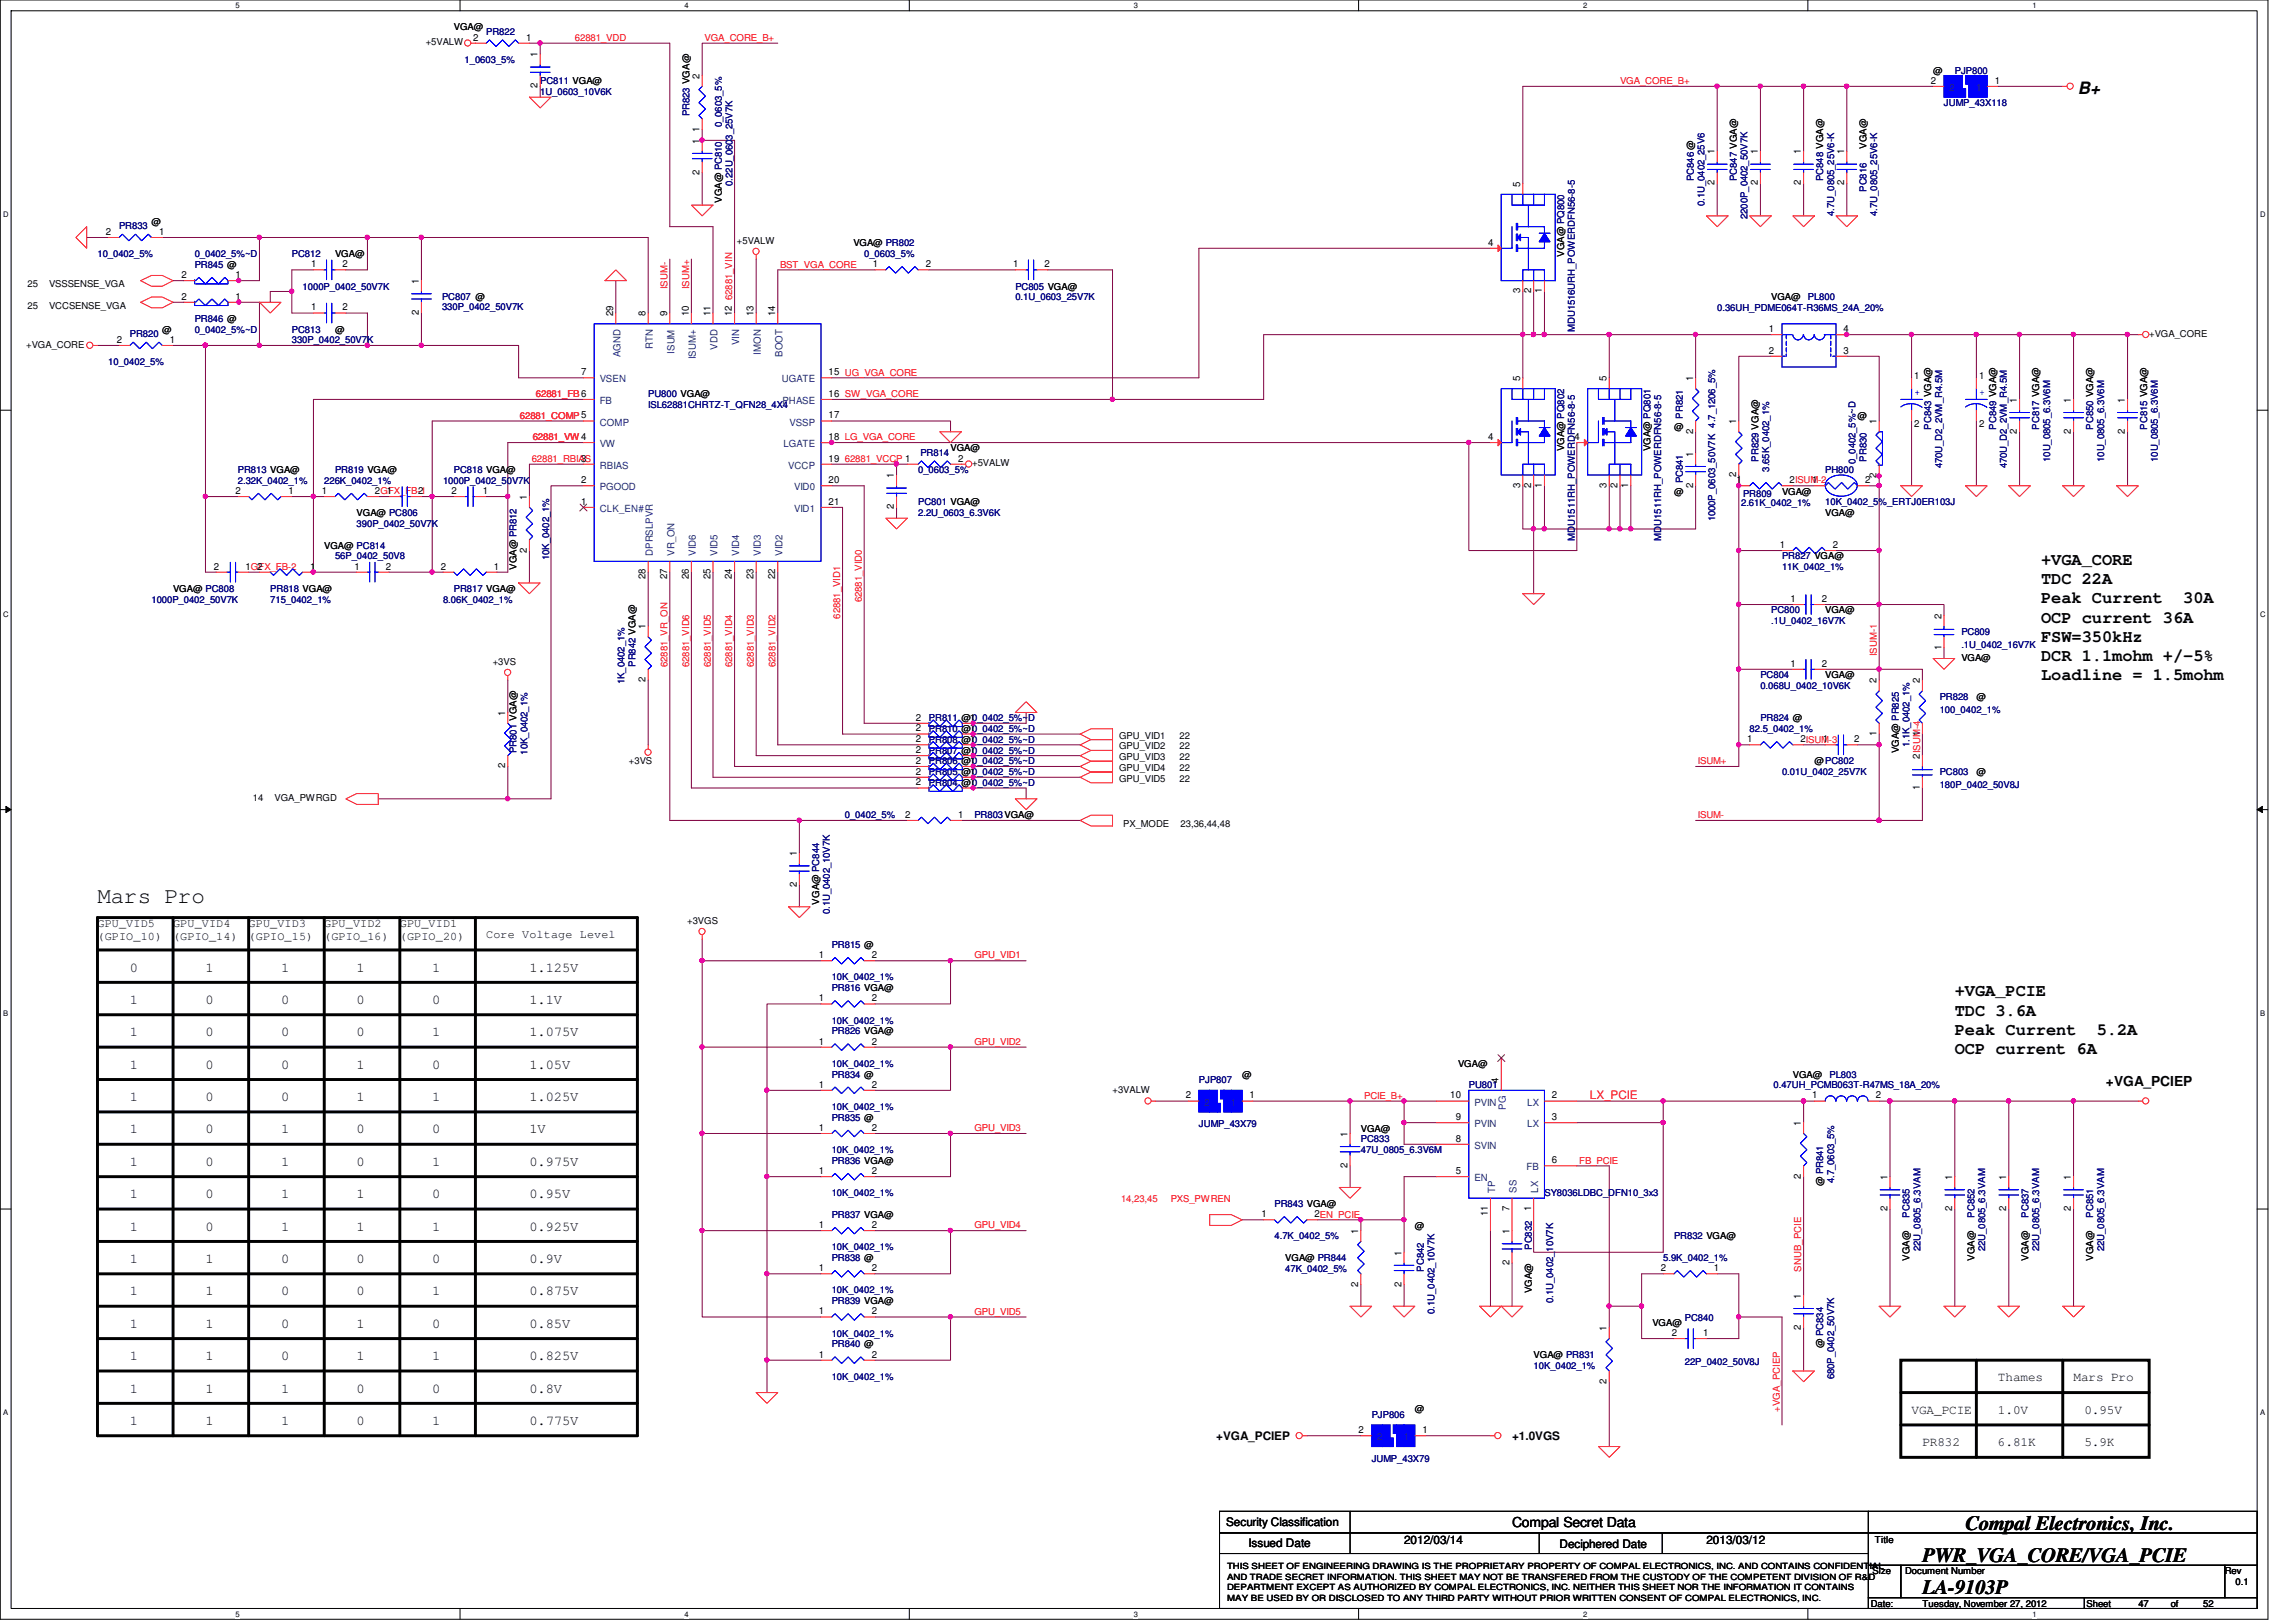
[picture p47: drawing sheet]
<svg xmlns="http://www.w3.org/2000/svg" width="297mm" height="210mm" viewBox="0 0 297 210" stroke-linecap="round" stroke-linejoin="round" font-family="sans-serif">
<defs><g id="words">
<text font-size="2.9" x="12.6" y="116.9">Mars Pro</text>
<g font-size="2.6">
<text x="254.3" y="198">Compal Electronics, Inc.</text>
<text x="248.7" y="202.1">PWR_VGA_CORE/VGA_PCIE</text>
<text x="248.7" y="206.3">LA-9103P</text>
</g>
<g font-size="2.2">
<text x="268.8" y="12.2">B+</text>
<text x="264.1" y="73.1">+VGA_CORE</text>
<text x="264.1" y="75.6">TDC 22A</text>
<text x="264.1" y="78.1">Peak Current</text>
<text x="264.1" y="80.6">OCP current 36A</text>
<text x="264.1" y="83.1">FSW=350kHz</text>
<text x="282.4" y="78.1">30A</text>
<text x="264.1" y="85.6">DCR 1.1mohm +/-5%</text>
<text x="264.1" y="88.1">Loadline = 1.5mohm</text>
<text x="252.9" y="128.9">+VGA_PCIE</text>
<text x="252.9" y="131.4">TDC 3.6A</text>
<text x="252.9" y="133.9">Peak Current</text>
<text x="252.9" y="136.4">OCP current 6A</text>
<text x="271.3" y="133.9">5.2A</text>
</g>
<g font-size="1.8">
<text x="16.8" y="125.7">0</text>
<text x="26.6" y="125.7">1</text>
<text x="36.4" y="125.7">1</text>
<text x="46.1" y="125.7">1</text>
<text x="55.9" y="125.7">1</text>
<text x="68.5" y="125.7">1.125V</text>
<text x="16.8" y="129.9">1</text>
<text x="26.6" y="129.9">0</text>
<text x="36.4" y="129.9">0</text>
<text x="46.1" y="129.9">0</text>
<text x="55.9" y="129.9">0</text>
<text x="68.5" y="129.9">1.1V</text>
<text x="16.8" y="134.1">1</text>
<text x="26.6" y="134.1">0</text>
<text x="36.4" y="134.1">0</text>
<text x="46.1" y="134.1">0</text>
<text x="55.9" y="134.1">1</text>
<text x="68.5" y="134.1">1.075V</text>
<text x="16.8" y="142.5">1</text>
<text x="16.8" y="138.3">1</text>
<text x="26.6" y="142.5">0</text>
<text x="26.6" y="138.3">0</text>
<text x="36.4" y="142.5">0</text>
<text x="36.4" y="138.3">0</text>
<text x="46.1" y="138.3">1</text>
<text x="46.1" y="142.5">1</text>
<text x="55.9" y="142.5">1</text>
<text x="55.9" y="138.3">0</text>
<text x="68.5" y="142.5">1.025V</text>
<text x="68.5" y="138.3">1.05V</text>
<text x="272.5" y="140.5">+VGA_PCIEP</text>
<text x="16.8" y="146.7">1</text>
<text x="26.6" y="146.7">0</text>
<text x="36.4" y="146.7">1</text>
<text x="46.1" y="146.7">0</text>
<text x="55.9" y="146.7">0</text>
<text x="68.5" y="146.7">1V</text>
<text x="16.8" y="150.9">1</text>
<text x="16.8" y="155.1">1</text>
<text x="26.6" y="150.9">0</text>
<text x="26.6" y="155.1">0</text>
<text x="36.4" y="150.9">1</text>
<text x="36.4" y="155.1">1</text>
<text x="46.1" y="150.9">0</text>
<text x="46.1" y="155.1">1</text>
<text x="55.9" y="150.9">1</text>
<text x="55.9" y="155.1">0</text>
<text x="68.5" y="155.1">0.95V</text>
<text x="68.5" y="150.9">0.975V</text>
<text x="16.8" y="159.3">1</text>
<text x="26.6" y="159.3">0</text>
<text x="36.4" y="159.3">1</text>
<text x="46.1" y="159.3">1</text>
<text x="55.9" y="159.3">1</text>
<text x="68.5" y="159.3">0.925V</text>
<text x="16.8" y="167.6">1</text>
<text x="16.8" y="163.4">1</text>
<text x="26.6" y="163.4">1</text>
<text x="26.6" y="167.6">1</text>
<text x="36.4" y="167.6">0</text>
<text x="36.4" y="163.4">0</text>
<text x="46.1" y="167.6">0</text>
<text x="46.1" y="163.4">0</text>
<text x="55.9" y="167.6">1</text>
<text x="55.9" y="163.4">0</text>
<text x="68.5" y="167.6">0.875V</text>
<text x="68.5" y="163.4">0.9V</text>
<text x="16.8" y="171.8">1</text>
<text x="26.6" y="171.8">1</text>
<text x="36.4" y="171.8">0</text>
<text x="46.1" y="171.8">1</text>
<text x="55.9" y="171.8">0</text>
<text x="68.5" y="171.8">0.85V</text>
<text x="16.8" y="176">1</text>
<text x="26.6" y="176">1</text>
<text x="36.4" y="176">0</text>
<text x="46.1" y="176">1</text>
<text x="55.9" y="176">1</text>
<text x="68.5" y="176">0.825V</text>
<text x="16.8" y="184.4">1</text>
<text x="16.8" y="180.2">1</text>
<text x="26.6" y="184.4">1</text>
<text x="26.6" y="180.2">1</text>
<text x="36.4" y="184.4">1</text>
<text x="36.4" y="180.2">1</text>
<text x="46.1" y="184.4">0</text>
<text x="46.1" y="180.2">0</text>
<text x="55.9" y="184.4">1</text>
<text x="55.9" y="180.2">0</text>
<text x="68.5" y="184.4">0.775V</text>
<text x="68.5" y="180.2">0.8V</text>
<text x="195.6" y="197.6">Compal Secret Data</text>
</g>
<g font-size="1.7">
<text x="258.5" y="178.7">Thames</text>
<text x="268.3" y="178.7">Mars Pro</text>
<text x="247.3" y="182.9">VGA_PCIE</text>
<text x="258.5" y="182.9">1.0V</text>
<text x="269.7" y="182.9">0.95V</text>
<text x="248.7" y="187.1">PR832</text>
<text x="258.5" y="187.1">6.81K</text>
<text x="269.7" y="187.1">5.9K</text>
</g>
<g font-size="1.5">
<text x="12.6" y="120">GPU_VID5</text>
<text x="22.4" y="120">GPU_VID4</text>
<text x="32.2" y="120">GPU_VID3</text>
<text x="41.9" y="120">GPU_VID2</text>
<text x="51.7" y="120">GPU_VID1</text>
<text x="12.6" y="121.6">(GPIO_10)</text>
<text x="22.4" y="121.6">(GPIO_14)</text>
<text x="32.2" y="121.6">(GPIO_15)</text>
<text x="41.9" y="121.6">(GPIO_16)</text>
<text x="51.7" y="121.6">(GPIO_20)</text>
<text x="62.9" y="121.4">Core Voltage Level</text>
<text x="157.3" y="186.4">+VGA_PCIEP</text>
<text x="195.6" y="186.4">+1.0VGS</text>
<text x="158.6" y="197.5">Security Classification</text>
<text x="161.5" y="200.2">Issued Date</text>
<text x="181.6" y="199.8">2012/03/14</text>
<text x="201.8" y="200.3">Deciphered Date</text>
<text x="220.8" y="199.8">2013/03/12</text>
</g>
<text font-size="1.5" fill="#f00" x="205.7" y="142.2">LX_PCIE</text>
<g font-size="1.3">
<text x="61.2" y="5.2">2</text>
<text x="68.1" y="5.2">1</text>
<text x="69.6" y="11.4" transform="rotate(-90 69.6 11.4)">2</text>
<text x="69.6" y="7.4" transform="rotate(-90 69.6 7.4)">1</text>
<text x="90.5" y="10.2" transform="rotate(-90 90.5 10.2)">2</text>
<text x="249.8" y="10.8">2</text>
<text x="258.1" y="10.8">1</text>
<text x="90.5" y="17" transform="rotate(-90 90.5 17)">1</text>
<text x="90.5" y="22.6" transform="rotate(-90 90.5 22.6)">2</text>
<text x="90.5" y="18.6" transform="rotate(-90 90.5 18.6)">1</text>
<text x="221.8" y="20" transform="rotate(-90 221.8 20)">1</text>
<text x="227.4" y="20" transform="rotate(-90 227.4 20)">1</text>
<text x="233" y="20" transform="rotate(-90 233 20)">1</text>
<text x="238.6" y="20" transform="rotate(-90 238.6 20)">1</text>
<text x="196.7" y="24.2" transform="rotate(-90 196.7 24.2)">5</text>
<text x="221.8" y="24" transform="rotate(-90 221.8 24)">2</text>
<text x="227.4" y="24" transform="rotate(-90 227.4 24)">2</text>
<text x="233" y="24" transform="rotate(-90 233 24)">2</text>
<text x="238.6" y="24" transform="rotate(-90 238.6 24)">2</text>
<text x="13.7" y="30.4">2</text>
<text x="20.6" y="30.4">1</text>
<text x="23.5" y="36">2</text>
<text x="30.5" y="36">1</text>
<text x="40.3" y="34.6">1</text>
<text x="44.3" y="34.6">2</text>
<text x="112.9" y="34.6">1</text>
<text x="119.8" y="34.6">2</text>
<text x="131.1" y="34.6">1</text>
<text x="135.1" y="34.6">2</text>
<text x="192.5" y="31.8">4</text>
<text x="23.5" y="38.8">2</text>
<text x="30.5" y="38.8">1</text>
<text x="40.3" y="40.2">1</text>
<text x="44.3" y="40.2">2</text>
<text x="54.2" y="40.8" transform="rotate(-90 54.2 40.8)">2</text>
<text x="54.2" y="36.7" transform="rotate(-90 54.2 36.7)">1</text>
<text x="79.3" y="40.9" transform="rotate(-90 79.3 40.9)">29</text>
<text x="83.5" y="40.9" transform="rotate(-90 83.5 40.9)">8</text>
<text x="86.3" y="40.9" transform="rotate(-90 86.3 40.9)">9</text>
<text x="89.1" y="40.9" transform="rotate(-90 89.1 40.9)">10</text>
<text x="91.9" y="40.9" transform="rotate(-90 91.9 40.9)">11</text>
<text x="94.7" y="40.9" transform="rotate(-90 94.7 40.9)">12</text>
<text x="97.5" y="40.9" transform="rotate(-90 97.5 40.9)">13</text>
<text x="100.3" y="40.9" transform="rotate(-90 100.3 40.9)">14</text>
<text x="196.7" y="38" transform="rotate(-90 196.7 38)">3</text>
<text x="198.1" y="38" transform="rotate(-90 198.1 38)">2</text>
<text x="199.5" y="38" transform="rotate(-90 199.5 38)">1</text>
<text x="15.1" y="44.4">2</text>
<text x="22" y="44.4">1</text>
<text x="228.9" y="43">1</text>
<text x="228.9" y="45.8">2</text>
<text x="238.5" y="45.8">3</text>
<text x="238.5" y="43">4</text>
<text x="75.2" y="48.6">7</text>
<text x="107.2" y="48.6">15 UG_VGA_CORE</text>
<text x="107.2" y="51.4">16 SW_VGA_CORE</text>
<text x="196.7" y="49.3" transform="rotate(-90 196.7 49.3)">5</text>
<text x="207.9" y="49.3" transform="rotate(-90 207.9 49.3)">5</text>
<text x="219" y="49.3" transform="rotate(-90 219 49.3)">1</text>
<text x="247.6" y="49">1</text>
<text x="256" y="49">1</text>
<text x="260.9" y="52.1" transform="rotate(-90 260.9 52.1)">1</text>
<text x="267.9" y="52.1" transform="rotate(-90 267.9 52.1)">1</text>
<text x="274.9" y="52.1" transform="rotate(-90 274.9 52.1)">1</text>
<text x="75.2" y="59.7">3</text>
<text x="107.2" y="54.1">17</text>
<text x="107.2" y="59.7">19</text>
<text x="107.2" y="56.9">18 LG_VGA_CORE</text>
<text x="123.9" y="59.7">2</text>
<text x="192.5" y="56.9">4</text>
<text x="203.7" y="56.9">4</text>
<text x="219" y="59.1" transform="rotate(-90 219 59.1)">1</text>
<text x="219" y="56.1" transform="rotate(-90 219 56.1)">2</text>
<text x="224.6" y="54.9" transform="rotate(-90 224.6 54.9)">1</text>
<text x="242.8" y="54.9" transform="rotate(-90 242.8 54.9)">1</text>
<text x="247.6" y="55.2">2</text>
<text x="256" y="55.2">2</text>
<text x="260.9" y="56.1" transform="rotate(-90 260.9 56.1)">2</text>
<text x="267.9" y="56.1" transform="rotate(-90 267.9 56.1)">2</text>
<text x="274.9" y="56.1" transform="rotate(-90 274.9 56.1)">2</text>
<text x="30.5" y="63.9">2</text>
<text x="37.3" y="63.9">1</text>
<text x="41.7" y="63.9">1</text>
<text x="48.5" y="63.9">2GFX_FB-1</text>
<text x="50" y="63.9">1</text>
<text x="54.1" y="63.9">2</text>
<text x="58.4" y="63.9">2</text>
<text x="62.5" y="63.9">1</text>
<text x="68.2" y="64.7" transform="rotate(-90 68.2 64.7)">1</text>
<text x="75.2" y="65.3">1</text>
<text x="75.2" y="62.5">2</text>
<text x="107.2" y="65.3">21</text>
<text x="107.2" y="62.5">20</text>
<text x="115.7" y="65.9" transform="rotate(-90 115.7 65.9)">2</text>
<text x="115.7" y="61.9" transform="rotate(-90 115.7 61.9)">1</text>
<text x="196.7" y="63.1" transform="rotate(-90 196.7 63.1)">3</text>
<text x="198.1" y="63.1" transform="rotate(-90 198.1 63.1)">2</text>
<text x="199.5" y="63.1" transform="rotate(-90 199.5 63.1)">1</text>
<text x="207.9" y="63.1" transform="rotate(-90 207.9 63.1)">3</text>
<text x="209.3" y="63.1" transform="rotate(-90 209.3 63.1)">2</text>
<text x="210.6" y="63.1" transform="rotate(-90 210.6 63.1)">1</text>
<text x="219" y="63.1" transform="rotate(-90 219 63.1)">2</text>
<text x="224.6" y="61.7" transform="rotate(-90 224.6 61.7)">2</text>
<text x="224.7" y="62.5">1</text>
<text x="231.5" y="62.5">2ISUM-2</text>
<text x="234.4" y="62.5">1</text>
<text x="241.3" y="62.5">2</text>
<text x="242.8" y="61.8" transform="rotate(-90 242.8 61.8)">2</text>
<text x="68.2" y="71.5" transform="rotate(-90 68.2 71.5)">2</text>
<text x="230.2" y="70.9">1</text>
<text x="237.1" y="70.9">2</text>
<text x="27.7" y="73.7">2</text>
<text x="31.7" y="73.7">1GFX_FB-2</text>
<text x="33.3" y="73.7">2</text>
<text x="40.1" y="73.7">1</text>
<text x="45.8" y="73.7">1</text>
<text x="49.9" y="73.7">2</text>
<text x="57" y="73.7">2</text>
<text x="63.9" y="73.7">1</text>
<text x="83.5" y="75" transform="rotate(-90 83.5 75)">28</text>
<text x="86.3" y="75" transform="rotate(-90 86.3 75)">27</text>
<text x="89.1" y="75" transform="rotate(-90 89.1 75)">26</text>
<text x="91.9" y="75" transform="rotate(-90 91.9 75)">25</text>
<text x="94.7" y="75" transform="rotate(-90 94.7 75)">24</text>
<text x="97.5" y="75" transform="rotate(-90 97.5 75)">23</text>
<text x="100.3" y="75" transform="rotate(-90 100.3 75)">22</text>
<text x="231.6" y="77.9">1</text>
<text x="235.7" y="77.9">2</text>
<text x="83.5" y="81.4" transform="rotate(-90 83.5 81.4)">1</text>
<text x="251.2" y="80.1" transform="rotate(-90 251.2 80.1)">2</text>
<text x="83.5" y="88.3" transform="rotate(-90 83.5 88.3)">2</text>
<text x="231.6" y="86.3">1</text>
<text x="235.7" y="86.3">2</text>
<text x="242.8" y="88.4" transform="rotate(-90 242.8 88.4)">2</text>
<text x="248.4" y="88.4" transform="rotate(-90 248.4 88.4)">2</text>
<text x="251.2" y="84.1" transform="rotate(-90 251.2 84.1)">1</text>
<text x="65.4" y="92.6" transform="rotate(-90 65.4 92.6)">1</text>
<text x="118.5" y="93.3">2</text>
<text x="118.5" y="94.7">2</text>
<text x="242.8" y="95.2" transform="rotate(-90 242.8 95.2)">1</text>
<text x="248.4" y="95.2" transform="rotate(-90 248.4 95.2)">1</text>
<text x="65.4" y="99.4" transform="rotate(-90 65.4 99.4)">2</text>
<text x="118.5" y="100.2">2</text>
<text x="118.5" y="101.6">2</text>
<text x="118.5" y="97.5">2</text>
<text x="118.5" y="96.1">2</text>
<text x="118.5" y="98.8">2</text>
<text x="226.1" y="96.1">1</text>
<text x="232.9" y="96.1">2ISUM-3</text>
<text x="235.8" y="96.1">1</text>
<text x="239.9" y="96.1">2</text>
<text x="248.4" y="98.2" transform="rotate(-90 248.4 98.2)">2ISUM-4</text>
<text x="117.1" y="105.8">2</text>
<text x="123.9" y="105.8">1</text>
<text x="248.4" y="102.2" transform="rotate(-90 248.4 102.2)">1</text>
<text x="103.1" y="110.8" transform="rotate(-90 103.1 110.8)">1</text>
<text x="103.1" y="114.8" transform="rotate(-90 103.1 114.8)">2</text>
<text x="105.9" y="124">1</text>
<text x="112.8" y="124">2</text>
<text x="105.9" y="129.6">1</text>
<text x="112.8" y="129.6">2</text>
<text x="105.9" y="135.2">1</text>
<text x="112.8" y="135.2">2</text>
<text x="105.9" y="140.8">1</text>
<text x="112.8" y="140.8">2</text>
<text x="153.4" y="142.2">2</text>
<text x="161.7" y="142.2">1</text>
<text x="187.6" y="142.2">10</text>
<text x="193.9" y="140.1" transform="rotate(-90 193.9 140.1)">4</text>
<text x="200.8" y="142.2">2</text>
<text x="234.4" y="142.2">1</text>
<text x="242.7" y="142.2">2</text>
<text x="105.9" y="146.3">1</text>
<text x="112.8" y="146.3">2</text>
<text x="174.3" y="147.1" transform="rotate(-90 174.3 147.1)">1</text>
<text x="188.3" y="147.7">8</text>
<text x="188.3" y="144.9">9</text>
<text x="200.8" y="144.9">3</text>
<text x="233" y="145.7" transform="rotate(-90 233 145.7)">1</text>
<text x="105.9" y="151.9">1</text>
<text x="112.8" y="151.9">2</text>
<text x="174.3" y="151.1" transform="rotate(-90 174.3 151.1)">2</text>
<text x="188.3" y="151.9">5</text>
<text x="200.8" y="150.5">6</text>
<text x="233" y="152.5" transform="rotate(-90 233 152.5)">2</text>
<text x="244.2" y="152.7" transform="rotate(-90 244.2 152.7)">1</text>
<text x="252.6" y="152.7" transform="rotate(-90 252.6 152.7)">1</text>
<text x="259.5" y="152.7" transform="rotate(-90 259.5 152.7)">1</text>
<text x="267.9" y="152.7" transform="rotate(-90 267.9 152.7)">1</text>
<text x="105.9" y="158.9">1</text>
<text x="112.8" y="158.9">2</text>
<text x="163.2" y="157.5">1</text>
<text x="170" y="157.5">2EN_PCIE</text>
<text x="175.7" y="159.7" transform="rotate(-90 175.7 159.7)">1</text>
<text x="192.5" y="157.4" transform="rotate(-90 192.5 157.4)">11</text>
<text x="195.3" y="159.7" transform="rotate(-90 195.3 159.7)">1</text>
<text x="195.3" y="156.7" transform="rotate(-90 195.3 156.7)">7</text>
<text x="198.1" y="156.7" transform="rotate(-90 198.1 156.7)">1</text>
<text x="244.2" y="156.7" transform="rotate(-90 244.2 156.7)">2</text>
<text x="252.6" y="156.7" transform="rotate(-90 252.6 156.7)">2</text>
<text x="259.5" y="156.7" transform="rotate(-90 259.5 156.7)">2</text>
<text x="267.9" y="156.7" transform="rotate(-90 267.9 156.7)">2</text>
<text x="105.9" y="164.5">1</text>
<text x="112.8" y="164.5">2</text>
<text x="175.7" y="166.5" transform="rotate(-90 175.7 166.5)">2</text>
<text x="181.3" y="166.5" transform="rotate(-90 181.3 166.5)">2</text>
<text x="181.3" y="162.5" transform="rotate(-90 181.3 162.5)">1</text>
<text x="195.3" y="163.7" transform="rotate(-90 195.3 163.7)">2</text>
<text x="214.9" y="164.5">2</text>
<text x="221.7" y="164.5">1</text>
<text x="105.9" y="170.1">1</text>
<text x="112.8" y="170.1">2</text>
<text x="207.9" y="172.3" transform="rotate(-90 207.9 172.3)">1</text>
<text x="216.3" y="172.9">2</text>
<text x="220.3" y="172.9">1</text>
<text x="233" y="172.1" transform="rotate(-90 233 172.1)">2</text>
<text x="233" y="168.1" transform="rotate(-90 233 168.1)">1</text>
<text x="105.9" y="175.7">1</text>
<text x="112.8" y="175.7">2</text>
<text x="207.9" y="179.1" transform="rotate(-90 207.9 179.1)">2</text>
<text x="175.8" y="185.5">2</text>
<text x="184" y="185.5">1</text>
</g>
<g font-size="1.3" fill="#004080">
<text x="252.2" y="11.8">2</text>
<text x="255.6" y="11.8">1</text>
<text x="80.3" y="46.2" transform="rotate(-90 80.3 46.2)">AGND</text>
<text x="84.5" y="45.2" transform="rotate(-90 84.5 45.2)">RTN</text>
<text x="87.2" y="45.8" transform="rotate(-90 87.2 45.8)">ISUM</text>
<text x="90" y="46.5" transform="rotate(-90 90 46.5)">ISUM+</text>
<text x="92.8" y="45.3" transform="rotate(-90 92.8 45.3)">VDD</text>
<text x="95.6" y="44.7" transform="rotate(-90 95.6 44.7)">VIN</text>
<text x="98.4" y="45.9" transform="rotate(-90 98.4 45.9)">IMON</text>
<text x="101.2" y="46.2" transform="rotate(-90 101.2 46.2)">BOOT</text>
<text x="77.6" y="52.3">FB</text>
<text x="77.6" y="49.5">VSEN</text>
<text x="101.1" y="49.5">UGATE</text>
<text x="101.2" y="52.3">PHASE</text>
<text x="77.6" y="57.9">VW</text>
<text x="77.6" y="55.1">COMP</text>
<text x="101.3" y="57.9">LGATE</text>
<text x="102.1" y="55.1">VSSP</text>
<text x="77.6" y="63.5">PGOOD</text>
<text x="77.6" y="60.7">RBIAS</text>
<text x="102" y="60.7">VCCP</text>
<text x="102.7" y="63.5">VID0</text>
<text x="77.6" y="66.3">CLK_EN#</text>
<text x="84.5" y="71.9" transform="rotate(-90 84.5 71.9)">DPRSLPVR</text>
<text x="87.2" y="71.9" transform="rotate(-90 87.2 71.9)">VR_ON</text>
<text x="90" y="71.9" transform="rotate(-90 90 71.9)">VID6</text>
<text x="92.8" y="71.9" transform="rotate(-90 92.8 71.9)">VID5</text>
<text x="95.6" y="71.9" transform="rotate(-90 95.6 71.9)">VID4</text>
<text x="98.4" y="71.9" transform="rotate(-90 98.4 71.9)">VID3</text>
<text x="101.2" y="71.9" transform="rotate(-90 101.2 71.9)">VID2</text>
<text x="102.7" y="66.3">VID1</text>
<text x="155.8" y="143.1">2</text>
<text x="159.3" y="143.1">1</text>
<text x="190.8" y="143.1">PVIN</text>
<text x="194.8" y="143.6" transform="rotate(-90 194.8 143.6)">PG</text>
<text x="197.6" y="143.1">LX</text>
<text x="190.8" y="148.7">SVIN</text>
<text x="190.8" y="145.9">PVIN</text>
<text x="197.6" y="145.9">LX</text>
<text x="190.8" y="152.9">EN</text>
<text x="193.4" y="154.3" transform="rotate(-90 193.4 154.3)">TP</text>
<text x="196.2" y="154.3" transform="rotate(-90 196.2 154.3)">SS</text>
<text x="197.5" y="151.5">FB</text>
<text x="199" y="154.3" transform="rotate(-90 199 154.3)">LX</text>
<text x="178.2" y="186.4">2</text>
<text x="181.6" y="186.4">1</text>
</g>
<g font-size="1.2">
<text x="55.1" y="5.9">+5VALW</text>
<text x="58.7" y="3.9">VGA@</text>
<text x="250.1" y="9.5">@</text>
<text x="241.5" y="19.3" transform="rotate(-90 241.5 19.3)">VGA@</text>
<text x="19.6" y="29.1">@</text>
<text x="93.4" y="26.2" transform="rotate(-90 93.4 26.2)">VGA@ PC810</text>
<text x="43.3" y="33.3">VGA@</text>
<text x="95.3" y="31.6">+5VALW</text>
<text x="110.4" y="31.9">VGA@ PR802</text>
<text x="202.3" y="33.2" transform="rotate(-90 202.3 33.2)">VGA@ PQ800</text>
<text x="3.6" y="40">25</text>
<text x="3.6" y="37.2">25</text>
<text x="6.3" y="40">VCCSENSE_VGA</text>
<text x="6.3" y="37.2">VSSSENSE_VGA</text>
<text x="229.1" y="38.9">VGA@</text>
<text x="3.4" y="45">+VGA_CORE</text>
<text x="21" y="43.1">@</text>
<text x="43.3" y="43.1">@</text>
<text x="278" y="43.6">+VGA_CORE</text>
<text x="123" y="58.4">VGA@</text>
<text x="202.3" y="58.4" transform="rotate(-90 202.3 58.4)">VGA@ PQ802</text>
<text x="213.5" y="58.4" transform="rotate(-90 213.5 58.4)">VGA@ PQ801</text>
<text x="216.6" y="55.6">@</text>
<text x="240.3" y="54.2">@</text>
<text x="125.8" y="60.4">+5VALW</text>
<text x="216.6" y="64">@</text>
<text x="230.5" y="64">VGA@</text>
<text x="41.9" y="71">VGA@ PC814</text>
<text x="46.1" y="66.8">VGA@ PC806</text>
<text x="236.1" y="66.8">VGA@</text>
<text x="22.4" y="76.6">VGA@ PC808</text>
<text x="66.8" y="73.7" transform="rotate(-90 66.8 73.7)">VGA@ PR812</text>
<text x="236.1" y="79.4">VGA@</text>
<text x="63.8" y="86.1">+3VS</text>
<text x="236.1" y="87.8">VGA@</text>
<text x="253.7" y="85.5">VGA@</text>
<text x="144.8" y="95.6">GPU_VID1</text>
<text x="152.6" y="95.6">22</text>
<text x="255.7" y="90.6">@</text>
<text x="81.4" y="98.9">+3VS</text>
<text x="144.8" y="97">GPU_VID2</text>
<text x="144.8" y="98.4">GPU_VID3</text>
<text x="144.8" y="99.8">GPU_VID4</text>
<text x="144.8" y="101.2">GPU_VID5</text>
<text x="152.6" y="97">22</text>
<text x="152.6" y="98.4">22</text>
<text x="152.6" y="99.8">22</text>
<text x="152.6" y="101.2">22</text>
<text x="234.7" y="98.9">@PC802</text>
<text x="245.7" y="97.5" transform="rotate(-90 245.7 97.5)">VGA@ PR825</text>
<text x="255.7" y="100.3">@</text>
<text x="32.7" y="103.7">14</text>
<text x="35.5" y="103.7">VGA_PWRGD</text>
<text x="145.3" y="107">PX_MODE</text>
<text x="152.7" y="107">23,36,44,48</text>
<text x="88.9" y="119.6">+3VGS</text>
<text x="106" y="117.1" transform="rotate(-90 106 117.1)">VGA@ PC844</text>
<text x="143.9" y="141.4">+3VALW</text>
<text x="160.7" y="139.4">@</text>
<text x="188.6" y="138">VGA@</text>
<text x="231.9" y="139.4">VGA@</text>
<text x="176.1" y="146.4">VGA@</text>
<text x="235.9" y="153.5" transform="rotate(-90 235.9 153.5)">@ PR841</text>
<text x="183" y="159">@</text>
<text x="166.3" y="163.2">VGA@ PR844</text>
<text x="198.2" y="167.3" transform="rotate(-90 198.2 167.3)">VGA@</text>
<text x="247.1" y="163.2" transform="rotate(-90 247.1 163.2)">VGA@</text>
<text x="255.4" y="163.2" transform="rotate(-90 255.4 163.2)">VGA@</text>
<text x="262.4" y="163.2" transform="rotate(-90 262.4 163.2)">VGA@</text>
<text x="270.8" y="163.2" transform="rotate(-90 270.8 163.2)">VGA@</text>
<text x="213.8" y="171.6">VGA@</text>
<text x="198.4" y="175.8">VGA@ PR831</text>
<text x="235.9" y="174.5" transform="rotate(-90 235.9 174.5)">@ PC834</text>
<text x="183" y="182.8">@</text>
<text x="242.3" y="203.7">Size</text>
<text x="242.6" y="199.6">Title</text>
<text x="246.5" y="203.7">Document Number</text>
<text x="287.8" y="203.7">Rev</text>
<text x="242" y="207.9">Date:</text>
<text x="248.7" y="207.9">Tuesday, November 27, 2012</text>
<text x="270" y="207.9">Sheet</text>
<text x="276.6" y="207.9">47</text>
<text x="280.8" y="207.9">of</text>
<text x="285" y="207.9">52</text>
<text x="289.2" y="205.1">0.1</text>
</g>
<g font-size="1.2" fill="#000080">
<text x="62.9" y="4.5">PR822</text>
<text x="60.1" y="8.1">1_0603_5%</text>
<text x="69.9" y="10.9">PC811 VGA@</text>
<text x="252.9" y="9.5">PJP800</text>
<text x="69.9" y="12.3">1U_0603_10V6K</text>
<text x="89.2" y="15.1" transform="rotate(-90 89.2 15.1)">PR823 VGA@</text>
<text x="93.4" y="16.5" transform="rotate(-90 93.4 16.5)">0_0603_5%</text>
<text x="251.5" y="13.7">JUMP_43X118</text>
<text x="219.1" y="23.5" transform="rotate(-90 219.1 23.5)">PC846 @</text>
<text x="224.7" y="23.5" transform="rotate(-90 224.7 23.5)">PC847 VGA@</text>
<text x="235.9" y="23.5" transform="rotate(-90 235.9 23.5)">PC848 VGA@</text>
<text x="15.4" y="29.6">PR833</text>
<text x="94.8" y="24" transform="rotate(-90 94.8 24)">0.22U_0603_25V7K</text>
<text x="220.5" y="26.7" transform="rotate(-90 220.5 26.7)">0.1U_0402_25V6</text>
<text x="226.1" y="28.4" transform="rotate(-90 226.1 28.4)">2200P_0402_50V7K</text>
<text x="237.3" y="27.9" transform="rotate(-90 237.3 27.9)">4.7U_0805_25V6-K</text>
<text x="241.5" y="24.8" transform="rotate(-90 241.5 24.8)">PC816</text>
<text x="242.9" y="27.9" transform="rotate(-90 242.9 27.9)">4.7U_0805_25V6-K</text>
<text x="12.6" y="33.3">10_0402_5%</text>
<text x="25.2" y="34.7">PR845 @</text>
<text x="25.2" y="33.3">0_0402_5%~D</text>
<text x="37.8" y="33.3">PC812</text>
<text x="111.8" y="33.3">0_0603_5%</text>
<text x="25.2" y="41.7">PR846 @</text>
<text x="39.2" y="37.5">1000P_0402_50V7K</text>
<text x="57.2" y="38.9">PC807 @</text>
<text x="57.2" y="40.1">330P_0402_50V7K</text>
<text x="131.4" y="37.5">PC805 VGA@</text>
<text x="131.4" y="38.9">0.1U_0603_25V7K</text>
<text x="222.2" y="40.3">0.36UH_PDME064T-R36MS_24A_20%</text>
<text x="233.9" y="38.9">PL800</text>
<text x="14" y="47.2">10_0402_5%</text>
<text x="16.8" y="43.6">PR820</text>
<text x="25.2" y="43.1">0_0402_5%~D</text>
<text x="37.8" y="43.1">PC813</text>
<text x="37.8" y="44.4">330P_0402_50V7K</text>
<text x="203.7" y="43" transform="rotate(-90 203.7 43)">MDU1516URH_POWERDFN56-8-5</text>
<text x="83.9" y="51.4">PU800 VGA@</text>
<text x="83.9" y="52.8">ISL62881CHRTZ-T_QFN28_4X4</text>
<text x="119.1" y="59">PR814</text>
<text x="217.7" y="54.2" transform="rotate(-90 217.7 54.2)">PR821</text>
<text x="227.5" y="59.8" transform="rotate(-90 227.5 59.8)">PR829 VGA@</text>
<text x="241.5" y="59.8" transform="rotate(-90 241.5 59.8)">PR830</text>
<text x="249.8" y="55.6" transform="rotate(-90 249.8 55.6)">PC843 VGA@</text>
<text x="258.2" y="55.6" transform="rotate(-90 258.2 55.6)">PC849 VGA@</text>
<text x="263.8" y="55.6" transform="rotate(-90 263.8 55.6)">PC817 VGA@</text>
<text x="265.2" y="59.8" transform="rotate(-90 265.2 59.8)">10U_0805_6.3V6M</text>
<text x="270.8" y="55.6" transform="rotate(-90 270.8 55.6)">PC850 VGA@</text>
<text x="272.2" y="59.8" transform="rotate(-90 272.2 59.8)">10U_0805_6.3V6M</text>
<text x="277.8" y="55.6" transform="rotate(-90 277.8 55.6)">PC815 VGA@</text>
<text x="279.2" y="59.8" transform="rotate(-90 279.2 59.8)">10U_0805_6.3V6M</text>
<text x="30.8" y="61.2">PR813 VGA@</text>
<text x="30.8" y="62.6">2.32K_0402_1%</text>
<text x="41.9" y="62.6">226K_0402_1%</text>
<text x="43.3" y="61.2">PR819 VGA@</text>
<text x="57.3" y="62.6">1000P_0402_50V7K</text>
<text x="58.7" y="61.2">PC818 VGA@</text>
<text x="118.8" y="61.2">0_0603_5%</text>
<text x="118.8" y="65.4">PC801 VGA@</text>
<text x="217.7" y="62.6" transform="rotate(-90 217.7 62.6)">PC841</text>
<text x="225.3" y="65.5">2.61K_0402_1%</text>
<text x="225.5" y="64.3">PR809</text>
<text x="228.9" y="61" transform="rotate(-90 228.9 61)">3.65K_0402_1%</text>
<text x="236.1" y="61.2">PH800</text>
<text x="236.1" y="65.4">10K_0402_5%_ERTJ0ER103J</text>
<text x="240.1" y="60.1" transform="rotate(-90 240.1 60.1)">0_0402_5%~D</text>
<text x="251.2" y="60.6" transform="rotate(-90 251.2 60.6)">470U_D2_2VM_R4.5M</text>
<text x="259.6" y="60.6" transform="rotate(-90 259.6 60.6)">470U_D2_2VM_R4.5M</text>
<text x="46.1" y="68.2">390P_0402_50V7K</text>
<text x="118.8" y="66.8">2.2U_0603_6.3V6K</text>
<text x="203.7" y="70" transform="rotate(-90 203.7 70)">MDU1511RH_POWERDFN56-8-5</text>
<text x="214.9" y="70" transform="rotate(-90 214.9 70)">MDU1511RH_POWERDFN56-8-5</text>
<text x="221.9" y="67.5" transform="rotate(-90 221.9 67.5)">1000P_0603_50V7K 4.7_1206_5%</text>
<text x="19.6" y="78">1000P_0402_50V7K</text>
<text x="35" y="76.6">PR818 VGA@</text>
<text x="35" y="78">715_0402_1%</text>
<text x="43.3" y="72.4">56P_0402_50V8</text>
<text x="57.3" y="78">8.06K_0402_1%</text>
<text x="58.7" y="76.6">PR817 VGA@</text>
<text x="71" y="72.5" transform="rotate(-90 71 72.5)">10K_0402_1%</text>
<text x="230.5" y="72.4">PR827 VGA@</text>
<text x="230.5" y="73.8">11K_0402_1%</text>
<text x="229.1" y="79.4">PC800</text>
<text x="229.1" y="80.8">.1U_0402_16V7K</text>
<text x="253.7" y="82.2">PC809</text>
<text x="253.7" y="83.9">.1U_0402_16V7K</text>
<text x="80.8" y="88.6" transform="rotate(-90 80.8 88.6)">1K_0402_1%</text>
<text x="82.2" y="86.3" transform="rotate(-90 82.2 86.3)">PR842 VGA@</text>
<text x="227.7" y="87.8">PC804</text>
<text x="227.7" y="89.2">0.068U_0402_10V6K</text>
<text x="120.2" y="93.3">PR811 @10_0402_5%~D</text>
<text x="120.2" y="94.7">PR810 @10_0402_5%~D</text>
<text x="226.4" y="94.7">82.5_0402_1%</text>
<text x="227.7" y="93.3">PR824 @</text>
<text x="250.9" y="90.6">PR828</text>
<text x="250.9" y="92.2">100_0402_1%</text>
<text x="66.8" y="97.5" transform="rotate(-90 66.8 97.5)">PR801 VGA@</text>
<text x="68.2" y="97.7" transform="rotate(-90 68.2 97.7)">10K_0402_1%</text>
<text x="120.2" y="100.3">PR805 @10_0402_5%~D</text>
<text x="120.2" y="101.7">PR804 @10_0402_5%~D</text>
<text x="120.2" y="97.5">PR807 @10_0402_5%~D</text>
<text x="120.2" y="96.1">PR808 @10_0402_5%~D</text>
<text x="120.2" y="98.9">PR806 @10_0402_5%~D</text>
<text x="230.5" y="100.3">0.01U_0402_25V7K</text>
<text x="247.1" y="96.7" transform="rotate(-90 247.1 96.7)">1.1K_0402_1%</text>
<text x="250.9" y="100.3">PC803</text>
<text x="109.3" y="105.9">0_0402_5%</text>
<text x="126.1" y="105.9">PR803VGA@</text>
<text x="250.9" y="102">180P_0402_50V8J</text>
<text x="107.4" y="118.3" transform="rotate(-90 107.4 118.3)">0.1U_0402_10V7K</text>
<text x="107.6" y="122.7">PR815 @</text>
<text x="107.6" y="126.9">10K_0402_1%</text>
<text x="107.6" y="128.3">PR816 VGA@</text>
<text x="107.6" y="132.5">10K_0402_1%</text>
<text x="107.6" y="133.9">PR826 VGA@</text>
<text x="107.6" y="138">10K_0402_1%</text>
<text x="107.6" y="139.4">PR834 @</text>
<text x="107.6" y="143.6">10K_0402_1%</text>
<text x="155.1" y="140.2">PJP807</text>
<text x="190" y="140.8">PU801</text>
<text x="229.4" y="140.8">0.47UH_PCMB063T-R47MS_18A_20%</text>
<text x="236.7" y="139.4">PL803</text>
<text x="107.6" y="145">PR835 @</text>
<text x="107.6" y="149.2">10K_0402_1%</text>
<text x="155.1" y="145.9">JUMP_43X79</text>
<text x="176.1" y="147.8">PC833</text>
<text x="176.1" y="149.2">47U_0805_6.3V6M</text>
<text x="107.6" y="150.6">PR836 VGA@</text>
<text x="107.6" y="154.8">10K_0402_1%</text>
<text x="199.8" y="154.8">SY8036LDBC_DFN10_3x3</text>
<text x="237.3" y="153.1" transform="rotate(-90 237.3 153.1)">4.7_0603_5%</text>
<text x="107.6" y="157.6">PR837 VGA@</text>
<text x="107.6" y="161.8">10K_0402_1%</text>
<text x="164.9" y="156.2">PR843 VGA@</text>
<text x="164.9" y="160.4">4.7K_0402_5%</text>
<text x="198.2" y="161.8" transform="rotate(-90 198.2 161.8)">PC832</text>
<text x="216.6" y="160.4">PR832 VGA@</text>
<text x="247.1" y="157.6" transform="rotate(-90 247.1 157.6)">PC835</text>
<text x="248.5" y="161.9" transform="rotate(-90 248.5 161.9)">22U_0805_6.3VAM</text>
<text x="255.4" y="157.6" transform="rotate(-90 255.4 157.6)">PC852</text>
<text x="256.8" y="161.9" transform="rotate(-90 256.8 161.9)">22U_0805_6.3VAM</text>
<text x="262.4" y="157.6" transform="rotate(-90 262.4 157.6)">PC837</text>
<text x="263.8" y="161.9" transform="rotate(-90 263.8 161.9)">22U_0805_6.3VAM</text>
<text x="270.8" y="157.6" transform="rotate(-90 270.8 157.6)">PC851</text>
<text x="272.2" y="161.9" transform="rotate(-90 272.2 161.9)">22U_0805_6.3VAM</text>
<text x="107.6" y="163.2">PR838 @</text>
<text x="107.6" y="167.4">10K_0402_1%</text>
<text x="166.3" y="164.6">47K_0402_5%</text>
<text x="184.2" y="164.5" transform="rotate(-90 184.2 164.5)">PC842</text>
<text x="215.2" y="163.2">5.9K_0402_1%</text>
<text x="107.6" y="168.8">PR839 VGA@</text>
<text x="107.6" y="173">10K_0402_1%</text>
<text x="185.6" y="170" transform="rotate(-90 185.6 170)">0.1U_0402_10V7K</text>
<text x="201" y="168.6" transform="rotate(-90 201 168.6)">0.1U_0402_10V7K</text>
<text x="218" y="170.9">PC840</text>
<text x="107.6" y="174.4">PR840 @</text>
<text x="107.6" y="178.6">10K_0402_1%</text>
<text x="198.4" y="177.2">10K_0402_1%</text>
<text x="218" y="176.6">22P_0402_50V8J</text>
<text x="237.3" y="178.5" transform="rotate(-90 237.3 178.5)">680P_0402_50V7K</text>
<text x="177.5" y="183.5">PJP806</text>
<text x="177.5" y="189.2">JUMP_43X79</text>
</g>
<g font-size="1.2" fill="#f00">
<text x="74.4" y="5.3">62881_VDD</text>
<text x="91.1" y="5.3">VGA_CORE_B+</text>
<text x="209.6" y="10.9">VGA_CORE_B+</text>
<text x="100.9" y="34.6">BST_VGA_CORE</text>
<text x="86.4" y="37.4" transform="rotate(-90 86.4 37.4)">ISUM-</text>
<text x="89.2" y="37.4" transform="rotate(-90 89.2 37.4)">ISUM+</text>
<text x="94.7" y="38.8" transform="rotate(-90 94.7 38.8)">62881_VIN</text>
<text x="69.3" y="51.4">62881_FB</text>
<text x="69.3" y="51.4">62881_FB6</text>
<text x="67.3" y="54.2">62881_COMP5</text>
<text x="68.8" y="59.8">62881_RBIAS</text>
<text x="68.9" y="57">62881_VW</text>
<text x="68.9" y="57">62881_VW 4</text>
<text x="109.3" y="59.8">62881_VCCP 1</text>
<text x="111.5" y="77.9" transform="rotate(-90 111.5 77.9)">62881_VID0</text>
<text x="108.7" y="80.1" transform="rotate(-90 108.7 80.1)">62881_VID1</text>
<text x="86.4" y="86.3" transform="rotate(-90 86.4 86.3)">62881_VR_ON</text>
<text x="89.2" y="86.3" transform="rotate(-90 89.2 86.3)">62881_VID6</text>
<text x="91.9" y="86.3" transform="rotate(-90 91.9 86.3)">62881_VID5</text>
<text x="94.7" y="86.3" transform="rotate(-90 94.7 86.3)">62881_VID4</text>
<text x="97.5" y="86.3" transform="rotate(-90 97.5 86.3)">62881_VID3</text>
<text x="100.3" y="86.3" transform="rotate(-90 100.3 86.3)">62881_VID2</text>
<text x="242.8" y="84.9" transform="rotate(-90 242.8 84.9)">ISUM-1</text>
<text x="219.7" y="98.9">ISUM+</text>
<text x="219.7" y="105.9">ISUM-</text>
<text x="126.1" y="124">GPU_VID1</text>
<text x="126.1" y="135.2">GPU_VID2</text>
<text x="176.5" y="142.2">PCIE_B+</text>
<text x="126.1" y="146.4">GPU_VID3</text>
<text x="145" y="155.5">14,23,45</text>
<text x="151.5" y="155.5">PXS_PWREN</text>
<text x="204.3" y="150.6">FB_PCIE</text>
<text x="126.1" y="159">GPU_VID4</text>
<text x="233" y="164.5" transform="rotate(-90 233 164.5)">SNUB_PCIE</text>
<text x="126.1" y="170.1">GPU_VID5</text>
<text x="230.2" y="182.7" transform="rotate(-90 230.2 182.7)">+VGA_PCIEP</text>
</g>
<g font-size="1.2" fill="#00f">
<text x="247.7" y="51.2">+</text>
<text x="256.1" y="51.2">+</text>
</g>
<g font-size="1.1">
<text x="158.7" y="203.1">THIS SHEET OF ENGINEERING DRAWING IS THE PROPRIETARY PROPERTY OF COMPAL ELECTRONICS, INC. AND CONTAINS CONFIDENTIAL</text>
<text x="158.7" y="204.4">AND TRADE SECRET INFORMATION. THIS SHEET MAY NOT BE TRANSFERED FROM THE CUSTODY OF THE COMPETENT DIVISION OF R&amp;D</text>
<text x="158.7" y="205.8">DEPARTMENT EXCEPT AS AUTHORIZED BY COMPAL ELECTRONICS, INC. NEITHER THIS SHEET NOR THE INFORMATION IT CONTAINS</text>
<text x="158.7" y="207.1">MAY BE USED BY OR DISCLOSED TO ANY THIRD PARTY WITHOUT PRIOR WRITTEN CONSENT OF COMPAL ELECTRONICS, INC.</text>
</g>
<g font-size="1">
<text x="30.5" y="1.1">5</text>
<text x="88.6" y="1.1">4</text>
<text x="146.7" y="1.1">3</text>
<text x="204.8" y="1.1">2</text>
<text x="262.9" y="1.1">1</text>
<text x=".4" y="28.1">D</text>
<text x="292.4" y="28.1">D</text>
<text x=".4" y="79.8">C</text>
<text x="292.4" y="79.8">C</text>
<text x=".4" y="131.5">B</text>
<text x="292.4" y="131.5">B</text>
<text x=".4" y="183.2">A</text>
<text x="292.4" y="183.2">A</text>
<text x="30.5" y="209.2">5</text>
<text x="88.6" y="209.2">4</text>
<text x="146.7" y="209.2">3</text>
<text x="204.8" y="209.2">2</text>
<text x="262.9" y="209.2">1</text>
</g>
</g></defs>
<path d="M0 0h293.4v209.5h-293.4zM1.4 1.4h290.6v206.8h-290.6z" fill="none" stroke="#000" stroke-width=".13"/>
<g fill="#fff">
<path d="M30.5 .2h.5v1.1h-.5z"/>
<path d="M30.5 208.3h.5v1.1h-.5z"/>
</g>
<path d="M59.5 0v1.4M59.5 208.2v1.3" fill="none" stroke="#000" stroke-width=".13"/>
<g fill="#fff">
<path d="M88.6 .2h.5v1.1h-.5z"/>
<path d="M88.6 208.3h.5v1.1h-.5z"/>
</g>
<path d="M117.6 0v1.4M117.6 208.2v1.3" fill="none" stroke="#000" stroke-width=".13"/>
<g fill="#fff">
<path d="M146.7 .2h.5v1.1h-.5z"/>
<path d="M146.7 208.3h.5v1.1h-.5z"/>
</g>
<path d="M175.8 0v1.4M175.8 208.2v1.3" fill="none" stroke="#000" stroke-width=".13"/>
<g fill="#fff">
<path d="M204.8 .2h.6v1.1h-.6z"/>
<path d="M204.8 208.3h.6v1.1h-.6z"/>
</g>
<path d="M233.9 0v1.4M233.9 208.2v1.3" fill="none" stroke="#000" stroke-width=".13"/>
<g fill="#fff">
<path d="M262.9 .2h.6v1.1h-.6z"/>
<path d="M262.9 208.3h.6v1.1h-.6z"/>
<path d="M.4 27.2h.7v1.1h-.7z"/>
<path d="M292.4 27.2h.7v1.1h-.7z"/>
<path d="M.4 78.9h.7v1.1h-.7z"/>
<path d="M292.4 78.9h.7v1.1h-.7z"/>
</g>
<path d="M0 53.1h1.4M292 53.1h1.4" fill="none" stroke="#000" stroke-width=".13"/>
<g fill="#fff">
<path d="M.4 130.6h.7v1.1h-.7z"/>
<path d="M292.4 130.6h.6v1.1h-.6z"/>
</g>
<path d="M0 104.8h1.4M.8 104.4l.6 .4-.6 .4zM292 104.8l.7-.4v.8zM292 104.8h1.4" fill="none" stroke="#000" stroke-width=".13"/>
<path d="M.8 104.4l.6 .4-.6 .4zM292 104.8l.7-.4v.8z" fill="#000"/>
<g fill="#fff">
<path d="M.4 182.3h.7v1.1h-.7z"/>
<path d="M292.4 182.3h.6v1.1h-.6z"/>
</g>
<path d="M0 156.5h1.4M292 156.5h1.4" fill="none" stroke="#000" stroke-width=".13"/>
<g fill="none" stroke="#000" stroke-width=".38">
<path d="M12.6 118.7h69.9v67.1h-69.9zM22.4 118.7v67.1M32.2 118.7v67.1M41.9 118.7v67.1M51.7 118.7v67.1M61.5 118.7v67.1M12.6 139.7h69.9M12.6 135.5h69.9M12.6 131.3h69.9M12.6 127.1h69.9M12.6 122.9h69.9M12.6 156.5h69.9"/>
<path d="M12.6 148.1h69.9M12.6 152.3h69.9M12.6 143.9h69.9M12.6 164.8h69.9M12.6 160.7h69.9M12.6 169h69.9M12.6 173.2h69.9M12.6 177.4h69.9M245.9 176h32.1v12.6h-32.1zM255.7 176v12.6M266.9 176v12.6M12.6 181.6h69.9"/>
<path d="M245.9 180.2h32.1M245.9 184.4h32.1"/>
</g>
<path d="M237.5 43.3h1.4M275.2 43.3h1.4M209.6 62.9v5.6h-1.4M169.1 185.8h7M184.4 185.8h8.4" fill="none" stroke="#800040" stroke-width=".13"/>
<circle cx="208.2" cy="68.4" r=".29" fill="#f0f"/>
<circle cx="208.2" cy="68.4" r=".29" fill="none" stroke="#f0f" stroke-width=".13"/>
<path d="M211 62.9v5.6h-1.4" fill="none" stroke="#800040" stroke-width=".13"/>
<circle cx="209.6" cy="68.4" r=".29" fill="#f0f"/>
<circle cx="209.6" cy="68.4" r=".29" fill="none" stroke="#f0f" stroke-width=".13"/>
<path d="M199.8 43.3h8.4v5.6" fill="none" stroke="#800040" stroke-width=".13"/>
<circle cx="199.8" cy="43.3" r=".29" fill="#f0f"/>
<circle cx="199.8" cy="43.3" r=".29" fill="none" stroke="#f0f" stroke-width=".13"/>
<path d="M208.2 43.3h11.2" fill="none" stroke="#800040" stroke-width=".13"/>
<circle cx="208.2" cy="43.3" r=".29" fill="#f0f"/>
<circle cx="208.2" cy="43.3" r=".29" fill="none" stroke="#f0f" stroke-width=".13"/>
<path d="M190 57.3v13.9h14v-13.9M211 68.5h8.4M215.2 142.5v2.8" fill="none" stroke="#800040" stroke-width=".13"/>
<circle cx="211" cy="68.4" r=".29" fill="#f0f"/>
<circle cx="211" cy="68.4" r=".29" fill="none" stroke="#f0f" stroke-width=".13"/>
<path d="M247.3 43.3v5.6M268.3 43.3v8.4" fill="none" stroke="#800040" stroke-width=".13"/>
<circle cx="268.2" cy="43.3" r=".29" fill="#f0f"/>
<circle cx="268.2" cy="43.3" r=".29" fill="none" stroke="#f0f" stroke-width=".13"/>
<path d="M268.3 55.9v7M275.2 43.3v8.4" fill="none" stroke="#800040" stroke-width=".13"/>
<circle cx="275.2" cy="43.3" r=".29" fill="#f0f"/>
<circle cx="275.2" cy="43.3" r=".29" fill="none" stroke="#f0f" stroke-width=".13"/>
<path d="M268.3 43.3h6.9M275.2 55.9v7M215.2 142.5h18.1" fill="none" stroke="#800040" stroke-width=".13"/>
<circle cx="233.3" cy="142.5" r=".29" fill="#f0f"/>
<circle cx="233.3" cy="142.5" r=".29" fill="none" stroke="#f0f" stroke-width=".13"/>
<circle cx="215.1" cy="142.5" r=".29" fill="#f0f"/>
<circle cx="215.1" cy="142.5" r=".29" fill="none" stroke="#f0f" stroke-width=".13"/>
<path d="M225 170.4v2.8" fill="none" stroke="#800040" stroke-width=".13"/>
<circle cx="224.9" cy="170.4" r=".29" fill="#f0f"/>
<circle cx="224.9" cy="170.4" r=".29" fill="none" stroke="#f0f" stroke-width=".13"/>
<path d="M208.2 169v2.8M225 164.8v5.6h5.5" fill="none" stroke="#800040" stroke-width=".13"/>
<circle cx="208.2" cy="169" r=".29" fill="#f0f"/>
<circle cx="208.2" cy="169" r=".29" fill="none" stroke="#f0f" stroke-width=".13"/>
<path d="M268.3 43.3h-7v8.4M204 142.5h11.2M208.2 178.8v8.4" fill="none" stroke="#800040" stroke-width=".13"/>
<circle cx="261.2" cy="43.3" r=".29" fill="#f0f"/>
<circle cx="261.2" cy="43.3" r=".29" fill="none" stroke="#f0f" stroke-width=".13"/>
<path d="M222.2 11.2h5.5M255.7 54.5v8.4M261.3 55.9v7" fill="none" stroke="#800040" stroke-width=".13"/>
<circle cx="222.1" cy="11.1" r=".29" fill="#f0f"/>
<circle cx="222.1" cy="11.1" r=".29" fill="none" stroke="#f0f" stroke-width=".13"/>
<path d="M198.4 68.5h1.4" fill="none" stroke="#800040" stroke-width=".13"/>
<circle cx="198.4" cy="68.4" r=".29" fill="#f0f"/>
<circle cx="198.4" cy="68.4" r=".29" fill="none" stroke="#f0f" stroke-width=".13"/>
<path d="M238.9 11.2h11.2M258.5 11.2h8.4M190 57.3h2.8M197 43.3h1.4M149.5 142.5h4.2M170.5 157.9h5.6v1.4M181.6 148.1h4.2M204 150.9h4.2M176.1 166.2v2.8M230.5 170.4v14" fill="none" stroke="#800040" stroke-width=".13"/>
<circle cx="198.4" cy="43.3" r=".29" fill="#f0f"/>
<circle cx="198.4" cy="43.3" r=".29" fill="none" stroke="#f0f" stroke-width=".13"/>
<circle cx="197" cy="43.3" r=".29" fill="#f0f"/>
<circle cx="197" cy="43.3" r=".29" fill="none" stroke="#f0f" stroke-width=".13"/>
<path d="M174.7 150.9v2.8M174.7 142.5v4.2" fill="none" stroke="#800040" stroke-width=".13"/>
<circle cx="174.6" cy="142.5" r=".29" fill="#f0f"/>
<circle cx="174.6" cy="142.5" r=".29" fill="none" stroke="#f0f" stroke-width=".13"/>
<path d="M162.1 142.5h19.5M243.1 142.5h1.4" fill="none" stroke="#800040" stroke-width=".13"/>
<circle cx="244.5" cy="142.5" r=".29" fill="#f0f"/>
<circle cx="244.5" cy="142.5" r=".29" fill="none" stroke="#f0f" stroke-width=".13"/>
<path d="M197 11.2v12.5M197 43.3v5.6M219.4 43.3v5.6M181.6 142.5v2.8h4.2" fill="none" stroke="#800040" stroke-width=".13"/>
<circle cx="219.3" cy="43.3" r=".29" fill="#f0f"/>
<circle cx="219.3" cy="43.3" r=".29" fill="none" stroke="#f0f" stroke-width=".13"/>
<path d="M197 37.7v5.6M198.4 37.7v5.6M219.4 55.9v2.8M219.4 62.9v5.6M181.6 145.3v2.8" fill="none" stroke="#800040" stroke-width=".13"/>
<circle cx="181.6" cy="145.3" r=".29" fill="#f0f"/>
<circle cx="181.6" cy="145.3" r=".29" fill="none" stroke="#f0f" stroke-width=".13"/>
<path d="M204 145.3h11.2v16.8" fill="none" stroke="#800040" stroke-width=".13"/>
<circle cx="215.1" cy="145.3" r=".29" fill="#f0f"/>
<circle cx="215.1" cy="145.3" r=".29" fill="none" stroke="#f0f" stroke-width=".13"/>
<path d="M233.3 142.5h1.4" fill="none" stroke="#800040" stroke-width=".13"/>
<circle cx="233.3" cy="142.5" r=".29" fill="#f0f"/>
<circle cx="233.3" cy="142.5" r=".29" fill="none" stroke="#f0f" stroke-width=".13"/>
<path d="M244.5 156.5v12.5M244.5 142.5v9.8" fill="none" stroke="#800040" stroke-width=".13"/>
<circle cx="244.5" cy="142.5" r=".29" fill="#f0f"/>
<circle cx="244.5" cy="142.5" r=".29" fill="none" stroke="#f0f" stroke-width=".13"/>
<path d="M233.3 11.2h-5.6v8.4M227.7 23.7v4.2M252.9 156.5v12.5" fill="none" stroke="#800040" stroke-width=".13"/>
<circle cx="227.7" cy="11.1" r=".29" fill="#f0f"/>
<circle cx="227.7" cy="11.1" r=".29" fill="none" stroke="#f0f" stroke-width=".13"/>
<path d="M233.3 11.2v8.4M199.8 62.9v5.6M244.5 142.5h8.4v9.8" fill="none" stroke="#800040" stroke-width=".13"/>
<circle cx="252.9" cy="142.5" r=".29" fill="#f0f"/>
<circle cx="252.9" cy="142.5" r=".29" fill="none" stroke="#f0f" stroke-width=".13"/>
<path d="M176.1 157.9h5.5" fill="none" stroke="#800040" stroke-width=".13"/>
<circle cx="181.6" cy="157.8" r=".29" fill="#f0f"/>
<circle cx="181.6" cy="157.8" r=".29" fill="none" stroke="#f0f" stroke-width=".13"/>
<circle cx="176" cy="157.8" r=".29" fill="#f0f"/>
<circle cx="176" cy="157.8" r=".29" fill="none" stroke="#f0f" stroke-width=".13"/>
<path d="M199.8 37.7v5.6M233.3 23.7v4.2M255.7 43.3h5.6M197 62.9v5.6h1.4v8.3M198.4 62.9v5.6M160.7 157.9h2.8M185.8 152.3h-4.2v9.8M181.6 166.2v2.8" fill="none" stroke="#800040" stroke-width=".13"/>
<circle cx="255.7" cy="43.3" r=".29" fill="#f0f"/>
<circle cx="255.7" cy="43.3" r=".29" fill="none" stroke="#f0f" stroke-width=".13"/>
<path d="M198.4 43.3h1.4" fill="none" stroke="#800040" stroke-width=".13"/>
<circle cx="199.8" cy="43.3" r=".29" fill="#f0f"/>
<circle cx="199.8" cy="43.3" r=".29" fill="none" stroke="#f0f" stroke-width=".13"/>
<circle cx="198.4" cy="43.3" r=".29" fill="#f0f"/>
<circle cx="198.4" cy="43.3" r=".29" fill="none" stroke="#f0f" stroke-width=".13"/>
<path d="M181.6 142.5h4.2" fill="none" stroke="#800040" stroke-width=".13"/>
<circle cx="181.6" cy="142.5" r=".29" fill="#f0f"/>
<circle cx="181.6" cy="142.5" r=".29" fill="none" stroke="#f0f" stroke-width=".13"/>
<path d="M192.8 159.3v9.7M233.3 152.3v15.3M233.3 142.5v2.8M268.3 142.5h8.3M233.3 171.8v5.6" fill="none" stroke="#800040" stroke-width=".13"/>
<circle cx="268.2" cy="142.5" r=".29" fill="#f0f"/>
<circle cx="268.2" cy="142.5" r=".29" fill="none" stroke="#f0f" stroke-width=".13"/>
<path d="M233.3 11.2h5.6M238.9 23.7v4.2M212.4 164.8v4.2h-4.2" fill="none" stroke="#800040" stroke-width=".13"/>
<circle cx="238.9" cy="11.1" r=".29" fill="#f0f"/>
<circle cx="238.9" cy="11.1" r=".29" fill="none" stroke="#f0f" stroke-width=".13"/>
<circle cx="233.3" cy="11.1" r=".29" fill="#f0f"/>
<circle cx="233.3" cy="11.1" r=".29" fill="none" stroke="#f0f" stroke-width=".13"/>
<path d="M238.9 11.2v8.4M238.9 43.3h8.4" fill="none" stroke="#800040" stroke-width=".13"/>
<circle cx="238.9" cy="43.3" r=".29" fill="#f0f"/>
<circle cx="238.9" cy="43.3" r=".29" fill="none" stroke="#f0f" stroke-width=".13"/>
<path d="M247.3 43.3h8.4v5.6" fill="none" stroke="#800040" stroke-width=".13"/>
<circle cx="247.3" cy="43.3" r=".29" fill="#f0f"/>
<circle cx="247.3" cy="43.3" r=".29" fill="none" stroke="#f0f" stroke-width=".13"/>
<path d="M247.3 54.5v8.4M208.2 62.9v5.6M198.4 159.3v2.8h16.8M208.2 150.9v18.1M195.6 163.4v5.6M212.4 169v4.2h4.2M220.8 173.2h4.2" fill="none" stroke="#800040" stroke-width=".13"/>
<circle cx="212.4" cy="169" r=".29" fill="#f0f"/>
<circle cx="212.4" cy="169" r=".29" fill="none" stroke="#f0f" stroke-width=".13"/>
<path d="M199.8 68.5h8.4M222.2 164.8h2.8" fill="none" stroke="#800040" stroke-width=".13"/>
<circle cx="199.8" cy="68.4" r=".29" fill="#f0f"/>
<circle cx="199.8" cy="68.4" r=".29" fill="none" stroke="#f0f" stroke-width=".13"/>
<path d="M259.9 156.5v12.5M259.9 142.5v9.8M212.4 164.8h2.8" fill="none" stroke="#800040" stroke-width=".13"/>
<circle cx="259.8" cy="142.5" r=".29" fill="#f0f"/>
<circle cx="259.8" cy="142.5" r=".29" fill="none" stroke="#f0f" stroke-width=".13"/>
<path d="M100.6 34.9h12.6M120.2 34.9h11.2M135.5 34.9h8.4M143.9 51.7h19.6M252.9 142.5h15.4v9.8M268.3 156.5v12.5" fill="none" stroke="#800040" stroke-width=".13"/>
<circle cx="143.9" cy="51.7" r=".29" fill="#f0f"/>
<circle cx="143.9" cy="51.7" r=".29" fill="none" stroke="#f0f" stroke-width=".13"/>
<path d="M107.6 57.3h82.4M197 43.3h-33.5v8.4" fill="none" stroke="#800040" stroke-width=".13"/>
<circle cx="190" cy="57.3" r=".29" fill="#f0f"/>
<circle cx="190" cy="57.3" r=".29" fill="none" stroke="#f0f" stroke-width=".13"/>
<circle cx="107.6" cy="57.3" r=".29" fill="#f0f"/>
<circle cx="107.6" cy="57.3" r=".29" fill="none" stroke="#f0f" stroke-width=".13"/>
<path d="M192.8 32.1h-37.7v16.8h-47.5M116 65.7v1.4M116 60.1v1.4" fill="none" stroke="#800040" stroke-width=".13"/>
<circle cx="116" cy="60" r=".29" fill="#f0f"/>
<circle cx="116" cy="60" r=".29" fill="none" stroke="#f0f" stroke-width=".13"/>
<path d="M89.4 102h29.4M92.2 100.6h26.6M125.9 100.6h13.8" fill="none" stroke="#800040" stroke-width=".13"/>
<circle cx="125.9" cy="100.6" r=".27" fill="#f0f"/>
<circle cx="125.9" cy="100.6" r=".27" fill="none" stroke="#f0f" stroke-width=".13"/>
<path d="M125.9 102h6.9" fill="none" stroke="#800040" stroke-width=".13"/>
<circle cx="125.9" cy="102" r=".27" fill="#f0f"/>
<circle cx="125.9" cy="102" r=".27" fill="none" stroke="#f0f" stroke-width=".13"/>
<path d="M86.7 74v32.2M107.6 62.9h4.2v30.7M103.4 106.2h14" fill="none" stroke="#800040" stroke-width=".13"/>
<circle cx="103.4" cy="106.1" r=".29" fill="#f0f"/>
<circle cx="103.4" cy="106.1" r=".29" fill="none" stroke="#f0f" stroke-width=".13"/>
<path d="M92.2 74v26.6M95 74v25.2h23.8M97.8 74v23.8h21M100.6 74v22.4h18.2M109 65.7v29.3h9.8M111.8 93.6h7M125.9 93.6h6.9" fill="none" stroke="#800040" stroke-width=".13"/>
<circle cx="125.9" cy="93.6" r=".27" fill="#f0f"/>
<circle cx="125.9" cy="93.6" r=".27" fill="none" stroke="#f0f" stroke-width=".13"/>
<path d="M125.9 95h13.8" fill="none" stroke="#800040" stroke-width=".13"/>
<circle cx="125.9" cy="95" r=".27" fill="#f0f"/>
<circle cx="125.9" cy="95" r=".27" fill="none" stroke="#f0f" stroke-width=".13"/>
<path d="M125.9 96.4h13.8" fill="none" stroke="#800040" stroke-width=".13"/>
<circle cx="125.9" cy="96.4" r=".27" fill="#f0f"/>
<circle cx="125.9" cy="96.4" r=".27" fill="none" stroke="#f0f" stroke-width=".13"/>
<path d="M125.9 97.8h13.8" fill="none" stroke="#800040" stroke-width=".13"/>
<circle cx="125.9" cy="97.8" r=".27" fill="#f0f"/>
<circle cx="125.9" cy="97.8" r=".27" fill="none" stroke="#f0f" stroke-width=".13"/>
<path d="M125.9 99.2h13.8" fill="none" stroke="#800040" stroke-width=".13"/>
<circle cx="125.9" cy="99.2" r=".27" fill="#f0f"/>
<circle cx="125.9" cy="99.2" r=".27" fill="none" stroke="#f0f" stroke-width=".13"/>
<path d="M90.8 16.8v1.4h4.2v22.3M90.8 22.4v4.1M100.6 34.9v5.6M143.9 34.9v16.8h-36.3M106.2 57.3h1.4M107.6 54.5h15.4v1.4M89.4 74v28M107.6 65.7h1.4M107.6 60.1h9.8M124.4 106.2h15.3" fill="none" stroke="#800040" stroke-width=".13"/>
<circle cx="90.8" cy="18.1" r=".29" fill="#f0f"/>
<circle cx="90.8" cy="18.1" r=".29" fill="none" stroke="#f0f" stroke-width=".13"/>
<path d="M69.9 11.2v1.4M86.7 5.6h-16.8v1.4M100.6 5.6h-9.8v4.2" fill="none" stroke="#800040" stroke-width=".13"/>
<circle cx="69.9" cy="5.6" r=".29" fill="#f0f"/>
<circle cx="69.9" cy="5.6" r=".29" fill="none" stroke="#f0f" stroke-width=".13"/>
<path d="M68.5 5.6h1.4M86.7 5.6v23.7h5.5v11.2M35 39.1v-1.4h2.8v2.8h2.8M47.5 30.7v4.2h-2.8M54.5 30.7v5.6M54.5 40.5v4.2h-7v-4.2h-2.8M67.1 44.7v4.2" fill="none" stroke="#800040" stroke-width=".13"/>
<circle cx="37.7" cy="37.7" r=".29" fill="#f0f"/>
<circle cx="37.7" cy="37.7" r=".29" fill="none" stroke="#f0f" stroke-width=".13"/>
<path d="M40.6 34.9h-2.8v2.8M47.5 30.7h7M79.7 36.3v4.2M83.9 30.7v9.8M86.7 33.5v7M89.4 33.5v7M67.1 48.9h8.4" fill="none" stroke="#800040" stroke-width=".13"/>
<circle cx="47.5" cy="30.7" r=".29" fill="#f0f"/>
<circle cx="47.5" cy="30.7" r=".29" fill="none" stroke="#f0f" stroke-width=".13"/>
<path d="M54.5 30.7h29.4" fill="none" stroke="#800040" stroke-width=".13"/>
<circle cx="54.5" cy="30.7" r=".29" fill="#f0f"/>
<circle cx="54.5" cy="30.7" r=".29" fill="none" stroke="#f0f" stroke-width=".13"/>
<path d="M54.5 44.7h12.6" fill="none" stroke="#800040" stroke-width=".13"/>
<circle cx="54.5" cy="44.7" r=".29" fill="#f0f"/>
<circle cx="54.5" cy="44.7" r=".29" fill="none" stroke="#f0f" stroke-width=".13"/>
<path d="M33.6 30.7v5.6M33.6 44.7h13.9" fill="none" stroke="#800040" stroke-width=".13"/>
<circle cx="47.5" cy="44.7" r=".29" fill="#f0f"/>
<circle cx="47.5" cy="44.7" r=".29" fill="none" stroke="#f0f" stroke-width=".13"/>
<circle cx="33.5" cy="44.7" r=".29" fill="#f0f"/>
<circle cx="33.5" cy="44.7" r=".29" fill="none" stroke="#f0f" stroke-width=".13"/>
<path d="M33.6 30.7h13.9" fill="none" stroke="#800040" stroke-width=".13"/>
<circle cx="33.5" cy="30.7" r=".29" fill="#f0f"/>
<circle cx="33.5" cy="30.7" r=".29" fill="none" stroke="#f0f" stroke-width=".13"/>
<path d="M11.2 30.7h2.8M21 30.7h12.6M12.6 44.7h2.8M54.5 64.3h1.4M55.9 74h1.4" fill="none" stroke="#800040" stroke-width=".13"/>
<circle cx="55.9" cy="74" r=".29" fill="#f0f"/>
<circle cx="55.9" cy="74" r=".29" fill="none" stroke="#f0f" stroke-width=".13"/>
<path d="M48.9 64.3h1.4M55.9 64.3v9.7" fill="none" stroke="#800040" stroke-width=".13"/>
<circle cx="55.9" cy="64.2" r=".29" fill="#f0f"/>
<circle cx="55.9" cy="64.2" r=".29" fill="none" stroke="#f0f" stroke-width=".13"/>
<path d="M40.6 74h5.5M50.3 74h5.6M65.7 64.3v9.7h-1.4" fill="none" stroke="#800040" stroke-width=".13"/>
<circle cx="65.7" cy="64.2" r=".29" fill="#f0f"/>
<circle cx="65.7" cy="64.2" r=".29" fill="none" stroke="#f0f" stroke-width=".13"/>
<path d="M26.6 64.3h4.2M32.2 74h1.4M37.8 64.3h2.8M40.6 64.3h1.3M40.6 64.3v9.7" fill="none" stroke="#800040" stroke-width=".13"/>
<circle cx="40.5" cy="74" r=".29" fill="#f0f"/>
<circle cx="40.5" cy="74" r=".29" fill="none" stroke="#f0f" stroke-width=".13"/>
<circle cx="40.5" cy="64.2" r=".29" fill="#f0f"/>
<circle cx="40.5" cy="64.2" r=".29" fill="none" stroke="#f0f" stroke-width=".13"/>
<path d="M40.6 51.7v12.6M26.6 64.3v9.7" fill="none" stroke="#800040" stroke-width=".13"/>
<circle cx="26.6" cy="64.2" r=".29" fill="#f0f"/>
<circle cx="26.6" cy="64.2" r=".29" fill="none" stroke="#f0f" stroke-width=".13"/>
<path d="M26.6 44.7v19.6M65.7 57.3v7" fill="none" stroke="#800040" stroke-width=".13"/>
<circle cx="26.6" cy="44.7" r=".29" fill="#f0f"/>
<circle cx="26.6" cy="44.7" r=".29" fill="none" stroke="#f0f" stroke-width=".13"/>
<path d="M22.4 44.7h4.2M40.6 51.7h34.9M65.7 57.3h9.8M75.5 54.5h-19.6v9.8h2.8M26.6 74h1.4M62.9 64.3h2.8M68.5 71.2v4.2M75.5 60.1h-7v4.2M48.9 103.4h22.4" fill="none" stroke="#800040" stroke-width=".13"/>
<circle cx="65.7" cy="103.4" r=".29" fill="#f0f"/>
<circle cx="65.7" cy="103.4" r=".29" fill="none" stroke="#f0f" stroke-width=".13"/>
<path d="M75.5 62.9h-4.2v40.5M65.7 88v4.2M65.7 99.2v4.2M225 86.6h6.9" fill="none" stroke="#800040" stroke-width=".13"/>
<circle cx="224.9" cy="86.6" r=".29" fill="#f0f"/>
<circle cx="224.9" cy="86.6" r=".29" fill="none" stroke="#f0f" stroke-width=".13"/>
<path d="M225 71.2v7" fill="none" stroke="#800040" stroke-width=".13"/>
<circle cx="224.9" cy="78.2" r=".29" fill="#f0f"/>
<circle cx="224.9" cy="78.2" r=".29" fill="none" stroke="#f0f" stroke-width=".13"/>
<circle cx="224.9" cy="71.2" r=".29" fill="#f0f"/>
<circle cx="224.9" cy="71.2" r=".29" fill="none" stroke="#f0f" stroke-width=".13"/>
<path d="M225 78.2h6.9M225 62.9v8.3h5.5M241.7 62.9h1.4" fill="none" stroke="#800040" stroke-width=".13"/>
<circle cx="224.9" cy="62.8" r=".29" fill="#f0f"/>
<circle cx="224.9" cy="62.8" r=".29" fill="none" stroke="#f0f" stroke-width=".13"/>
<path d="M243.1 62.9v8.3h-5.6" fill="none" stroke="#800040" stroke-width=".13"/>
<circle cx="243.1" cy="62.8" r=".29" fill="#f0f"/>
<circle cx="243.1" cy="62.8" r=".29" fill="none" stroke="#f0f" stroke-width=".13"/>
<path d="M225 61.5v1.4M231.9 62.9h2.8M243.1 61.6v1.3" fill="none" stroke="#800040" stroke-width=".13"/>
<circle cx="243.1" cy="61.6" r=".27" fill="#f0f"/>
<circle cx="243.1" cy="61.6" r=".27" fill="none" stroke="#f0f" stroke-width=".13"/>
<path d="M225 78.2v8.4M225 96.4v2.8M243.1 86.6v1.4" fill="none" stroke="#800040" stroke-width=".13"/>
<circle cx="224.9" cy="96.4" r=".29" fill="#f0f"/>
<circle cx="224.9" cy="96.4" r=".29" fill="none" stroke="#f0f" stroke-width=".13"/>
<path d="M219.4 99.2h5.6M225 86.6v9.8h1.4M233.3 96.4h2.8M236.1 86.6h7M219.4 106.2h23.7" fill="none" stroke="#800040" stroke-width=".13"/>
<circle cx="243.1" cy="106.1" r=".29" fill="#f0f"/>
<circle cx="243.1" cy="106.1" r=".29" fill="none" stroke="#f0f" stroke-width=".13"/>
<path d="M243.1 71.2v7h-7M243.1 86.6h5.6v1.4M243.1 95v1.4h-2.8" fill="none" stroke="#800040" stroke-width=".13"/>
<circle cx="243.1" cy="71.2" r=".29" fill="#f0f"/>
<circle cx="243.1" cy="71.2" r=".29" fill="none" stroke="#f0f" stroke-width=".13"/>
<path d="M243.1 78.2v8.4M248.7 95v2.8" fill="none" stroke="#800040" stroke-width=".13"/>
<circle cx="243.1" cy="86.6" r=".29" fill="#f0f"/>
<circle cx="243.1" cy="86.6" r=".29" fill="none" stroke="#f0f" stroke-width=".13"/>
<circle cx="243.1" cy="78.2" r=".29" fill="#f0f"/>
<circle cx="243.1" cy="78.2" r=".29" fill="none" stroke="#f0f" stroke-width=".13"/>
<path d="M243.1 96.4v9.8h5.6v-4.2" fill="none" stroke="#800040" stroke-width=".13"/>
<circle cx="243.1" cy="106.1" r=".29" fill="#f0f"/>
<circle cx="243.1" cy="106.1" r=".29" fill="none" stroke="#f0f" stroke-width=".13"/>
<circle cx="243.1" cy="96.4" r=".29" fill="#f0f"/>
<circle cx="243.1" cy="96.4" r=".29" fill="none" stroke="#f0f" stroke-width=".13"/>
<path d="M219.4 43.3h9.7M132.8 92.2v1.4M132.8 102v1.4M113.2 124.3h9.8" fill="none" stroke="#800040" stroke-width=".13"/>
<circle cx="122.9" cy="124.3" r=".29" fill="#f0f"/>
<circle cx="122.9" cy="124.3" r=".29" fill="none" stroke="#f0f" stroke-width=".13"/>
<path d="M113.2 135.5h9.8" fill="none" stroke="#800040" stroke-width=".13"/>
<circle cx="122.9" cy="135.5" r=".29" fill="#f0f"/>
<circle cx="122.9" cy="135.5" r=".29" fill="none" stroke="#f0f" stroke-width=".13"/>
<path d="M113.2 146.7h9.8" fill="none" stroke="#800040" stroke-width=".13"/>
<circle cx="122.9" cy="146.7" r=".29" fill="#f0f"/>
<circle cx="122.9" cy="146.7" r=".29" fill="none" stroke="#f0f" stroke-width=".13"/>
<path d="M113.2 159.3h9.8" fill="none" stroke="#800040" stroke-width=".13"/>
<circle cx="122.9" cy="159.2" r=".29" fill="#f0f"/>
<circle cx="122.9" cy="159.2" r=".29" fill="none" stroke="#f0f" stroke-width=".13"/>
<path d="M132.8 124.3h-9.8v5.6h-9.8M132.8 135.5h-9.8v5.6h-9.8M132.8 146.7h-9.8v5.6h-9.8M132.8 159.3h-9.8v5.5h-9.8M113.2 170.4h9.8v5.6h-9.8" fill="none" stroke="#800040" stroke-width=".13"/>
<circle cx="122.9" cy="170.4" r=".29" fill="#f0f"/>
<circle cx="122.9" cy="170.4" r=".29" fill="none" stroke="#f0f" stroke-width=".13"/>
<path d="M90.8 121.5v2.8h15.4M90.8 124.3v11.2M123 170.4h9.8" fill="none" stroke="#800040" stroke-width=".13"/>
<circle cx="90.8" cy="124.3" r=".29" fill="#f0f"/>
<circle cx="90.8" cy="124.3" r=".29" fill="none" stroke="#f0f" stroke-width=".13"/>
<circle cx="90.8" cy="135.5" r=".29" fill="#f0f"/>
<circle cx="90.8" cy="135.5" r=".29" fill="none" stroke="#f0f" stroke-width=".13"/>
<path d="M106.2 135.5h-15.4v11.2h15.4M90.8 146.7v12.6" fill="none" stroke="#800040" stroke-width=".13"/>
<circle cx="90.8" cy="146.7" r=".29" fill="#f0f"/>
<circle cx="90.8" cy="146.7" r=".29" fill="none" stroke="#f0f" stroke-width=".13"/>
<circle cx="90.8" cy="159.2" r=".29" fill="#f0f"/>
<circle cx="90.8" cy="159.2" r=".29" fill="none" stroke="#f0f" stroke-width=".13"/>
<path d="M106.2 129.9h-7v11.2M106.2 159.3h-15.4v11.1h15.4" fill="none" stroke="#800040" stroke-width=".13"/>
<circle cx="99.2" cy="141.1" r=".29" fill="#f0f"/>
<circle cx="99.2" cy="141.1" r=".29" fill="none" stroke="#f0f" stroke-width=".13"/>
<path d="M106.2 141.1h-7v11.2" fill="none" stroke="#800040" stroke-width=".13"/>
<circle cx="99.2" cy="152.2" r=".29" fill="#f0f"/>
<circle cx="99.2" cy="152.2" r=".29" fill="none" stroke="#f0f" stroke-width=".13"/>
<path d="M106.2 152.3h-7v12.5" fill="none" stroke="#800040" stroke-width=".13"/>
<circle cx="99.2" cy="164.8" r=".29" fill="#f0f"/>
<circle cx="99.2" cy="164.8" r=".29" fill="none" stroke="#f0f" stroke-width=".13"/>
<path d="M106.2 164.8h-7v11.2" fill="none" stroke="#800040" stroke-width=".13"/>
<circle cx="99.2" cy="176" r=".29" fill="#f0f"/>
<circle cx="99.2" cy="176" r=".29" fill="none" stroke="#f0f" stroke-width=".13"/>
<path d="M22.4 36.3h1.4M30.8 36.3h.1M229.1 46.1h-4.1v8.4M238.9 46.1h4.2v8.4M83.9 74v7M83.9 88v8.4M106.2 176h-7v4.2" fill="none" stroke="#800040" stroke-width=".13"/>
<circle cx="30.9" cy="36.3" r=".27" fill="#f0f"/>
<circle cx="30.9" cy="36.3" r=".27" fill="none" stroke="#f0f" stroke-width=".13"/>
<path d="M22.4 39.1h1.4M30.8 39.1h.1" fill="none" stroke="#800040" stroke-width=".13"/>
<circle cx="30.9" cy="39.1" r=".27" fill="#f0f"/>
<circle cx="30.9" cy="39.1" r=".27" fill="none" stroke="#f0f" stroke-width=".13"/>
<path d="M33.6 39.1v5.6h-7" fill="none" stroke="#800040" stroke-width=".13"/>
<circle cx="26.6" cy="44.7" r=".29" fill="#f0f"/>
<circle cx="26.6" cy="44.7" r=".29" fill="none" stroke="#f0f" stroke-width=".13"/>
<g fill="none" stroke="#800040" stroke-width=".13">
<path d="M197 11.2h25.2v8.4M30.9 36.3h2.7M30.9 39.1h2.7M97.8 33.5v7M222.2 23.7v4.2M243.1 78.2h8.4v1.4M243.1 61.5v.1M125.8 93.6h.1M125.8 95h.1M125.8 96.4h.1M125.8 97.8h.1M125.8 99.2h.1"/>
<path d="M251.5 83.8v1.4M86.7 106.2h16.7v4.2M103.4 114.6v2.7M125.8 100.6h.1M125.8 102h.1"/>
</g>
<g fill="none" stroke="#f00" stroke-width=".13">
<path d="M61 5.6h.5M68.5 12.6h2.8l-1.4 1.4zM238.9 19.6v1.4M266.9 11.2h.5M9.8 30.7l1.4-1.4v2.8zM18.2 39.1l1.4-.7h1.4l1.4 .7-1.4 .7h-1.4zM18.2 36.3l1.4-.7h1.4l1.4 .7-1.4 .7h-1.4zM23.8 36.3h1.4M23.8 39.1h1.4M29.5 36.3h1.4M29.5 39.1h1.4M33.6 39.1h2.8l-1.4 1.4z"/>
<path d="M78.3 36.3l1.4-1.4 1.4 1.4zM89.4 26.5h2.8l-1.4 1.4zM97.8 33v.5M220.8 27.9h2.8l-1.4 1.4zM226.4 27.9h2.7l-1.4 1.4zM231.9 27.9h2.8l-1.4 1.4zM237.5 27.9h2.8l-1.4 1.4zM238.9 22.4v1.3M12.1 44.7h.5M40.6 40.5h1.3M43.3 40.5h1.4M121.6 55.9h2.8l-1.4 1.4z"/>
<path d="M276.6 43.3h.6M41.9 64.3h1.4M47.5 64.3h1.4M50.3 64.3h1.4M53.1 64.3h1.4M67.1 75.4h2.8l-1.4 1.4zM114.6 67.1h2.8l-1.4 1.4zM117.4 60.1h1.4M123 60.1h1.9M197 76.8h2.8l-1.4 1.4zM245.9 62.9h2.8l-1.4 1.4zM254.3 62.9h2.8l-1.4 1.4z"/>
<path d="M259.9 62.9h2.8l-1.4 1.4zM266.9 62.9h2.8l-1.4 1.4zM273.9 62.9h2.7l-1.4 1.4zM65.7 87.5v.5M83.9 96.4v.5M132.8 90.8l1.4 1.4h-2.8zM139.7 95l1.4-.7h2.8v1.4h-2.8zM139.7 96.4l1.4-.7h2.8v1.4h-2.8zM139.7 97.8l1.4-.7h2.8v1.4h-2.8zM139.7 99.2l1.4-.7h2.8v1.4h-2.8zM248.7 93.6v1.4M248.7 88v1.4"/>
<path d="M250.1 85.2h2.8l-1.4 1.4zM44.7 103.4l1.4-.7h2.8v1.4h-2.8zM102 117.3h2.8l-1.4 1.4zM131.4 103.4h2.8l-1.4 1.4zM139.7 106.2l1.4-.7h2.8v1.4h-2.8zM139.7 100.6l1.4-.7h2.8v1.4h-2.8zM90.8 121v.5M194.2 136.9v4.2M149 142.5h.5M156.5 157.2h2.8l1.4 .7-1.4 .7h-2.8zM173.3 153.7h2.8l-1.4 1.4zM185.8 152.3h4.2"/>
<path d="M185.8 148.1h4.2M185.8 142.5h4.2M185.8 145.3h4.2M192.8 155.1v4.2M195.6 155.1v4.2M198.4 155.1v4.2M199.8 145.3h4.2M199.8 150.9h4.2M199.8 142.5h4.2M268.3 152.3v1.4M268.3 155.1v1.4M276.6 142.5h.6"/>
<path d="M174.7 169h2.8l-1.4 1.4zM180.3 169h2.7l-1.4 1.4zM191.4 169h2.8l-1.4 1.4zM194.2 169h2.8l-1.4 1.4zM231.9 177.4h2.8l-1.4 1.4zM243.1 169h2.8l-1.4 1.4zM251.5 169h2.8l-1.4 1.4zM258.5 169h2.8l-1.4 1.4zM266.9 169h2.8l-1.4 1.4zM97.8 180.2h2.8l-1.4 1.4zM168.5 185.8h.6M192.8 185.8h.6"/>
<path d="M206.8 187.2h2.8l-1.4 1.4z"/>
<circle cx="60.5" cy="5.6" r=".4"/>
<circle cx="267.8" cy="11.1" r=".4"/>
<circle cx="97.8" cy="32.5" r=".4"/>
<circle cx="11.6" cy="44.7" r=".4"/>
<circle cx="277.6" cy="43.3" r=".4"/>
<circle cx="125.3" cy="60" r=".4"/>
<circle cx="65.7" cy="87" r=".4"/>
<circle cx="83.8" cy="97.3" r=".4"/>
<circle cx="90.8" cy="120.5" r=".4"/>
<circle cx="148.5" cy="142.5" r=".4"/>
<circle cx="277.6" cy="142.5" r=".4"/>
<circle cx="168.1" cy="185.8" r=".4"/>
<circle cx="193.8" cy="185.8" r=".4"/>
</g>
<g fill="none" stroke="#000" stroke-width=".13">
<path d="M157.8 195.6h83.9v2.8h-83.9zM157.8 198.4h83.9v2.6h-83.9zM174.7 195.6v5.4M199.1 198.4v2.6M215 198.4v2.6M241.7 195.6h50.3v2.8h-50.3zM241.7 198.4h50.3v4.2h-50.3zM157.8 201h83.9v7.2h-83.9zM241.7 202.6h4.2v4.2h-4.2zM241.7 206.8h28v1.4h-28zM245.9 202.6h41.9v4.2h-41.9zM269.7 206.8h22.3v1.4h-22.3z"/>
<path d="M287.8 202.6h4.2v4.2h-4.2z"/>
</g>
<g fill="none" stroke="#00f" stroke-width=".13">
<path d="M25.2 36.2v.5M25.2 39v.5M25.3 36.3l.4-.4 .9 .8 .8-.8 .9 .8 .8-.8 .4 .4v.4h-4.2M25.3 39.1l.4-.4 .9 .8 .8-.8 .9 .8 .8-.8 .4 .4v.4h-4.2M42.2 39.2v2.6M42.9 39.2v2.6M237.7 21.9h2.5M237.7 21.3h2.5M238.9 21v.3M238.9 21.9v.5M41.9 40.5h.3M42.9 40.5h.4"/>
<path d="M195.6 54.5v2.8h-1.4M195.6 50.3v1.4h4.2v-1.4M196.2 54.9v-.8h.1v.8M196.2 57.7v-.8h.1v.8M196.2 56.3v-.8h.1v.8M196.3 54.5h3.5v.8M196.7 55.9h1M197 50.3v1.4M197.7 51.7v2.8M197.7 57.3v2.8M198.4 50.3v1.4M199.8 56.4v.9"/>
<path d="M43.3 64.3l.5-.5 .8 .9 .9-.9 .8 .9 .8-.9 .4 .5M51.7 64.3h.3M52 63v2.5M52.7 64.3h.4M52.7 63v2.5M118.8 60.1l.4-.5 .9 .9 .8-.9 .8 .9 .9-.9 .4 .5M197 60.1v1.4M198.4 60.1v1.4M199.8 60.1v1.4M248.7 89.4l-.4 .4 .8 .9-.8 .8 .8 .8-.8 .9 .4 .4M190 141.1h9.8v14h-9.8zM267 154.6h2.5"/>
<path d="M267 154h2.5M268.3 153.7v.3M268.3 154.6v.5"/>
</g>
<path d="M193.8 136.5l.9 .9M194.6 136.5l-.8 .9" fill="none" stroke="#804000" stroke-width=".13"/>
<path d="M199.8 55.3l.7 1.1h-1.4z" fill="#00f"/>
<path d="M196.3 57.3h3.5M199.8 55.3l.7 1.1h-1.4z" fill="none" stroke="#00f" stroke-width=".13"/>
<path d="M196.7 55.5v.8l-.4-.4z" fill="#00f"/>
<g fill="none" stroke="#00f" stroke-width=".13">
<path d="M194.2 50.3h7v11.2h-7zM195.6 54.5v2.8h-1.4M195.6 50.3v1.4h4.2v-1.4M196.2 54.9v-.8h.1v.8M196.2 57.7v-.8h.1v.8M196.2 56.3v-.8h.1v.8M196.3 54.5h3.5v.8M196.7 55.5v.8l-.4-.4zM196.7 55.9h1v4.2M197 50.3v1.4M197.7 51.7v2.8M198.4 50.3v1.4"/>
<path d="M199.1 55.3h1.4M199.8 56.4v.9M197 61.5v-1.4h2.8v1.4M198.4 60.1v1.4"/>
</g>
<path d="M199.8 55.3l.7 1.1h-1.4z" fill="#00f"/>
<path d="M196.3 57.3h3.5M199.8 55.3l.7 1.1h-1.4z" fill="none" stroke="#00f" stroke-width=".13"/>
<path d="M196.7 55.5v.8l-.4-.4z" fill="#00f"/>
<path d="M194.2 50.3h7v11.2h-7zM196.7 55.5v.8l-.4-.4zM197.7 55.9v1.4M199.1 55.3h1.4M197 60.1h2.8" fill="none" stroke="#00f" stroke-width=".13"/>
<path d="M193.8 56.9l.4 .4-.4 .4z" fill="#f00"/>
<g fill="none" stroke="#f00" stroke-width=".13">
<path d="M61.5 5.6h1.4M67.1 5.6h1.4M69.9 7v1.4M69.9 9.8v1.4M90.8 18.2v1.4M54.5 36.3v1.4M54.5 39.1v1.4M90.8 21v1.4M113.2 34.9h1.4M118.8 34.9h1.4M131.4 34.9h1.4M134.2 34.9h1.3"/>
<path d="M192.8 57.3h1.4M193.8 56.9l.4 .4-.4 .4zM197 48.9v1.4M247.3 48.9v1.4M247.3 53.1v1.4M268.3 51.7v1.4M268.3 54.5v1.4M28 74h1.4M30.8 74h1.4M68.5 64.3v1.4M68.5 69.8v1.4M197 61.5v1.4"/>
<path d="M198.4 61.5v1.4M199.8 61.5v1.4M234.7 62.9h1.4M240.3 62.9h1.4M106.2 146.7h1.4M111.8 146.7h1.4M176.1 159.3v1.4M195.6 159.3v1.4M244.5 152.3v1.4M244.5 155.1v1.4M176.1 164.8v1.4M195.6 162.1v1.3"/>
<path d="M208.2 171.8v1.4M208.2 177.4v1.4"/>
</g>
<g fill="none" stroke="#00f" stroke-width=".13">
<path d="M62.9 5.6l.4-.4 .9 .8 .8-.8 .8 .8 .9-.8 .4 .4M68.6 9.4h2.6M68.6 8.7h2.6M69.9 8.4v.3M69.9 9.4v.4M89.6 19.9h2.5M90.8 19.6v.3M53.3 38.7h2.5M53.3 38h2.5M54.5 37.7v.3M54.5 38.7v.4M89.6 20.5h2.5"/>
<path d="M90.8 20.5v.5M114.6 34.9l.4-.4 .9 .8 .8-.8 .8 .8 .9-.8 .4 .4M132.8 34.9h.2M133 33.7v2.5M133.7 33.7v2.5M133.7 34.9h.5M206.8 54.5v2.8h-1.4M206.8 50.3v1.4h4.2v-1.4M207.3 54.9v-.8h.2v.8M207.3 57.7v-.8h.2v.8M207.3 56.3v-.8h.2v.8M207.5 54.5h3.5v.8"/>
<path d="M207.9 55.9h1M208.2 50.3v1.4M208.9 51.7v2.8M208.9 57.3v2.8M209.6 50.3v1.4M211 56.4v.9M245.9 52.7a2.35 2.35 0 0 1 2.8 0M245.9 51.7h2.8M247.3 50.3v1.4M247.3 52.2v.9M267 54.1h2.5M267 53.4h2.5"/>
<path d="M268.3 53.1v.3M268.3 54.1v.4M29.4 74h.4M29.8 72.8v2.5M30.5 74h.3M30.5 72.8v2.5M68.5 65.7l.4 .4-.8 .8 .8 .9-.8 .8 .8 .8-.4 .4M208.2 60.1v1.4M209.6 60.1v1.4M211 60.1v1.4M236.1 62.9l.5-.5 .8 .9 .8-.9 .9 .9 .8-.9 .4 .5M236.4 62.1a2.76 2.76 0 0 1 3.6 0 1.18 1.18 0 0 1-.7 1.9 2.5 2.5 0 0 1-3.1-.8l-.1-.4 .1-.3z"/>
<path d="M107.6 146.7l.4-.4 .9 .8 .8-.8 .8 .8 .9-.8 .4 .4M243.2 154.6h2.6M243.2 154h2.6M244.5 153.7v.3M244.5 154.6v.5M176.1 160.7l-.5 .4 .9 .8-.9 .9 .9 .8-.9 .8 .5 .4M194.3 161.6h2.6M194.3 161h2.6M195.6 160.7v.3M195.6 161.6v.5M208.2 173.2l-.4 .5 .8 .8-.8 .8 .8 .8-.8 .9 .4 .4"/>
</g>
<path d="M211 55.3l.7 1.1h-1.4z" fill="#00f"/>
<path d="M207.5 57.3h3.5M211 55.3l.7 1.1h-1.4z" fill="none" stroke="#00f" stroke-width=".13"/>
<path d="M207.9 55.5v.8l-.4-.4z" fill="#00f"/>
<g fill="none" stroke="#00f" stroke-width=".13">
<path d="M205.4 50.3h7v11.2h-7zM206.8 54.5v2.8h-1.4M206.8 50.3v1.4h4.2v-1.4M207.3 54.9v-.8h.2v.8M207.3 57.7v-.8h.2v.8M207.3 56.3v-.8h.2v.8M207.5 54.5h3.5v.8M207.9 55.5v.8l-.4-.4zM207.9 55.9h1v4.2M208.2 50.3v1.4M208.9 51.7v2.8M209.6 50.3v1.4"/>
<path d="M210.3 55.3h1.4M211 56.4v.9M208.2 61.5v-1.4h2.8v1.4M209.6 60.1v1.4"/>
</g>
<path d="M211 55.3l.7 1.1h-1.4z" fill="#00f"/>
<path d="M207.5 57.3h3.5M211 55.3l.7 1.1h-1.4z" fill="none" stroke="#00f" stroke-width=".13"/>
<path d="M207.9 55.5v.8l-.4-.4z" fill="#00f"/>
<path d="M205.4 50.3h7v11.2h-7zM207.9 55.5v.8l-.4-.4zM208.9 55.9v1.4M210.3 55.3h1.4M208.2 60.1h2.8" fill="none" stroke="#00f" stroke-width=".13"/>
<path d="M205 56.9l.4 .4-.4 .4z" fill="#f00"/>
<g fill="none" stroke="#f00" stroke-width=".13">
<path d="M227.7 19.6v1.4M14 30.7h1.4M19.6 30.7h1.4M227.7 22.4v1.3M204 57.3h1.4M205 56.9l.4 .4-.4 .4zM208.2 48.9v1.4M219.4 58.7v1.4M229.1 43.3h1.4M229.1 46.1h1.4M237.5 46.1h1.4M237.5 43.3h1.4"/>
<path d="M261.3 51.7v1.4M261.3 54.5v1.4M208.2 61.5v1.4M209.6 61.5v1.4M211 61.5v1.4M219.4 61.5v1.4M225 62.9h1.4M230.5 62.9h1.4M251.5 79.6v1.4M83.9 81v1.4M83.9 86.6v1.4M118.8 93.6h1.4"/>
<path d="M124.5 93.6h1.4M248.7 97.8v1.4M251.5 82.4v1.4M118.8 100.6h1.4M118.8 102h1.4M124.5 100.6h1.4M124.5 102h1.4M248.7 100.6v1.4M106.2 152.3h1.4M111.8 152.3h1.4M163.5 157.9h1.4M169.1 157.9h1.4"/>
<path d="M233.3 145.3v1.4M233.3 150.9v1.4M234.7 142.5h1.4M241.7 142.5h1.4M106.2 176h1.4M111.8 176h1.4"/>
</g>
<g fill="none" stroke="#00f" stroke-width=".13">
<path d="M15.4 30.7l.4-.4 .9 .9 .8-.9 .8 .9 .9-.9 .4 .4M226.5 21.9h2.5M226.5 21.3h2.5M227.7 21v.3M227.7 21.9v.5M230.5 41.9h7v5.6h-7zM230.5 43.3h1.3M230.7 46.1h.3M231.1 43.3v.6M231.1 45.8v.3M231.1 44.2v.5M231.1 45v.6"/>
<path d="M231.9 43.3a.68 .68 0 0 0 .7 .7 .68 .68 0 0 0 .7-.7M233.3 43.3a.68 .68 0 0 0 .7 .7 .68 .68 0 0 0 .7-.7M234.7 43.3a.68 .68 0 0 0 .7 .7 .68 .68 0 0 0 .7-.7M236 43.3h1.5M236.9 43.3v.6M236.9 44.2v.5M236.9 45.8v.3M236.9 45v.6M237.1 46.1h.3M260 54.1h2.5M260 53.4h2.5M261.3 53.1v.3"/>
<path d="M261.3 54.1v.4M218.1 61h2.5M218.1 60.4h2.5M219.4 60.1v.3M219.4 61v.5M226.4 62.9l.4-.5 .8 .9 .9-.9 .8 .9 .8-.9 .4 .5M83.9 82.4l.4 .4-.9 .9 .9 .8-.9 .8 .9 .9-.4 .4M120.2 93.5v.5M120.3 93.6l.4-.4 .9 .8 .8-.8 .9 .8 .8-.8 .4 .4v.4h-4.2M247.4 99.6h2.6M248.7 99.2v.4M250.2 81.4h2.6"/>
<path d="M250.2 82.1h2.6M251.5 82.1v.3M251.5 81v.4M120.2 100.5v.5M120.2 101.9v.5M120.3 100.6l.4-.4 .9 .8 .8-.8 .9 .8 .8-.8 .4 .4v.4h-4.2M120.3 102l.4-.4 .9 .8 .8-.8 .9 .8 .8-.8 .4 .4v.4h-4.2M247.4 100.3h2.6M248.7 100.3v.3M107.6 152.3l.4-.5 .9 .9 .8-.9 .8 .9 .9-.9 .4 .5M164.9 157.9l.4 .4 .9-.9 .8 .9 .8-.9 .9 .9 .4-.4M233.3 146.7l.5 .4-.9 .9 .9 .8-.9 .8 .9 .9-.5 .4"/>
<path d="M237.5 142.5a.68 .68 0 0 0-.7-.7 .68 .68 0 0 0-.7 .7M238.9 142.5a.68 .68 0 0 0-.7-.7 .68 .68 0 0 0-.7 .7M238.9 142.5a.68 .68 0 0 1 .7-.7 .68 .68 0 0 1 .7 .7M241.7 142.5a.68 .68 0 0 0-.7-.7 .68 .68 0 0 0-.7 .7M107.6 176l.4-.4 .9 .8 .8-.8 .8 .8 .9-.8 .4 .4"/>
</g>
<path d="M255.7 9.8h1.4v2.8h-1.4z" fill-rule="evenodd" fill="#00f"/>
<path d="M255.7 9.8h1.4v2.8h-1.4z" fill="none" stroke="#00f" stroke-width=".13"/>
<path d="M254.7 9.8h1v2.8h-1z" fill-rule="evenodd" fill="#00f"/>
<path d="M254.7 9.8h1v2.8h-1z" fill="none" stroke="#00f" stroke-width=".13"/>
<path d="M254.3 9.8h.4v1.1h-.4z" fill-rule="evenodd" fill="#00f"/>
<path d="M254.3 9.8h.4v1.1h-.4z" fill="none" stroke="#00f" stroke-width=".13"/>
<path d="M253.9 11.5h.4v1.1h-.4z" fill-rule="evenodd" fill="#00f"/>
<path d="M253.9 11.5h.4v1.1h-.4z" fill="none" stroke="#00f" stroke-width=".13"/>
<path d="M252.9 9.8h1v2.8h-1z" fill-rule="evenodd" fill="#00f"/>
<path d="M252.9 9.8h1v2.8h-1z" fill="none" stroke="#00f" stroke-width=".13"/>
<path d="M251.5 9.8h1.4v2.8h-1.4z" fill-rule="evenodd" fill="#00f"/>
<path d="M251.5 9.8h1.4v2.8h-1.4z" fill="none" stroke="#00f" stroke-width=".13"/>
<path d="M255.7 9.8h1.4v2.8h-1.4z" fill-rule="evenodd" fill="#00f"/>
<path d="M255.7 9.8h1.4v2.8h-1.4z" fill="none" stroke="#00f" stroke-width=".13"/>
<path d="M254.7 9.8h1v2.8h-1z" fill-rule="evenodd" fill="#00f"/>
<path d="M254.7 9.8h1v2.8h-1z" fill="none" stroke="#00f" stroke-width=".13"/>
<path d="M254.3 9.8h.4v1.1h-.4z" fill-rule="evenodd" fill="#00f"/>
<path d="M254.3 9.8h.4v1.1h-.4z" fill="none" stroke="#00f" stroke-width=".13"/>
<path d="M253.9 11.5h.4v1.1h-.4z" fill-rule="evenodd" fill="#00f"/>
<path d="M253.9 11.5h.4v1.1h-.4z" fill="none" stroke="#00f" stroke-width=".13"/>
<path d="M252.9 9.8h1v2.8h-1z" fill-rule="evenodd" fill="#00f"/>
<path d="M252.9 9.8h1v2.8h-1z" fill="none" stroke="#00f" stroke-width=".13"/>
<path d="M251.5 9.8h1.4v2.8h-1.4z" fill-rule="evenodd" fill="#00f"/>
<g fill="none" stroke="#00f" stroke-width=".13">
<path d="M251.5 9.8h1.4v2.8h-1.4zM41.9 34.9h.3M42.2 33.7v2.5M42.9 34.9h.4M42.9 33.7v2.5M219.4 50.3l.4 .4-.9 .9 .9 .8-.9 .8 .9 .9-.4 .4M32.2 64.3l.4 .4 .8-.9 .9 .9 .8-.9 .8 .9 .5-.4M114.7 63.8h2.6M114.7 63.2h2.6M116 62.9v.3M116 63.8v.5M120.2 97.7v.5"/>
<path d="M120.2 94.9v.5M120.2 96.3v.5M120.3 97.8l.4-.4 .9 .8 .8-.8 .9 .8 .8-.8 .4 .4v.4h-4.2M120.3 95l.4-.4 .9 .8 .8-.8 .9 .8 .8-.8 .4 .4v.4h-4.2M120.3 96.4l.4-.4 .9 .8 .8-.8 .9 .8 .8-.8 .4 .4v.4h-4.2M118.8 106.2l.4-.5 .9 .9 .8-.9 .8 .9 .9-.9 .4 .5M173.4 149.1h2.5M173.4 148.4h2.5M174.7 148.1v.3M174.7 149.1v.4M258.6 154.6h2.6M258.6 154h2.6"/>
<path d="M259.9 153.7v.3M259.9 154.6v.5M107.6 170.4l.4-.4 .9 .9 .8-.9 .8 .9 .9-.9 .4 .4M107.6 164.8l.4-.4 .9 .9 .8-.9 .8 .9 .9-.9 .4 .4M218 173.2h.4M218.4 172v2.5M219.1 172v2.5M219.1 173.2h.3"/>
</g>
<g fill="none" stroke="#f00" stroke-width=".13">
<path d="M250.1 11.2h1.4M257.1 11.2h1.4M40.6 34.9h1.3M43.3 34.9h1.4M219.4 48.9v1.4M219.4 54.5v1.4M30.8 64.3h1.4M36.4 64.3h1.4M116 61.5v1.4M116 64.3v1.4M118.8 97.8h1.4M118.8 95h1.4"/>
<path d="M118.8 96.4h1.4M124.5 97.8h1.4M124.5 95h1.4M124.5 96.4h1.4M117.4 106.2h1.4M123 106.2h1.4M174.7 146.7v1.4M174.7 149.5v1.4M259.9 152.3v1.4M259.9 155.1v1.4M106.2 170.4h1.4M106.2 164.8h1.4"/>
<path d="M111.8 170.4h1.4M111.8 164.8h1.4M216.6 173.2h1.4M219.4 173.2h1.4"/>
</g>
<path d="M181.6 184.4h1.4v2.8h-1.4z" fill-rule="evenodd" fill="#00f"/>
<path d="M181.6 184.4h1.4v2.8h-1.4z" fill="none" stroke="#00f" stroke-width=".13"/>
<path d="M180.7 184.4h.9v2.8h-.9z" fill-rule="evenodd" fill="#00f"/>
<path d="M180.7 184.4h.9v2.8h-.9z" fill="none" stroke="#00f" stroke-width=".13"/>
<path d="M180.3 184.4h.4v1.1h-.4z" fill-rule="evenodd" fill="#00f"/>
<path d="M180.3 184.4h.4v1.1h-.4z" fill="none" stroke="#00f" stroke-width=".13"/>
<path d="M179.8 186.1h.5v1.1h-.5z" fill-rule="evenodd" fill="#00f"/>
<path d="M179.8 186.1h.5v1.1h-.5z" fill="none" stroke="#00f" stroke-width=".13"/>
<path d="M178.9 184.4h.9v2.8h-.9z" fill-rule="evenodd" fill="#00f"/>
<path d="M178.9 184.4h.9v2.8h-.9z" fill="none" stroke="#00f" stroke-width=".13"/>
<path d="M177.5 184.4h1.4v2.8h-1.4z" fill-rule="evenodd" fill="#00f"/>
<path d="M177.5 184.4h1.4v2.8h-1.4z" fill="none" stroke="#00f" stroke-width=".13"/>
<path d="M181.6 184.4h1.4v2.8h-1.4z" fill-rule="evenodd" fill="#00f"/>
<path d="M181.6 184.4h1.4v2.8h-1.4z" fill="none" stroke="#00f" stroke-width=".13"/>
<path d="M180.7 184.4h.9v2.8h-.9z" fill-rule="evenodd" fill="#00f"/>
<path d="M180.7 184.4h.9v2.8h-.9z" fill="none" stroke="#00f" stroke-width=".13"/>
<path d="M180.3 184.4h.4v1.1h-.4z" fill-rule="evenodd" fill="#00f"/>
<path d="M180.3 184.4h.4v1.1h-.4z" fill="none" stroke="#00f" stroke-width=".13"/>
<path d="M179.8 186.1h.5v1.1h-.5z" fill-rule="evenodd" fill="#00f"/>
<path d="M179.8 186.1h.5v1.1h-.5z" fill="none" stroke="#00f" stroke-width=".13"/>
<path d="M178.9 184.4h.9v2.8h-.9z" fill-rule="evenodd" fill="#00f"/>
<path d="M178.9 184.4h.9v2.8h-.9z" fill="none" stroke="#00f" stroke-width=".13"/>
<path d="M177.5 184.4h1.4v2.8h-1.4z" fill-rule="evenodd" fill="#00f"/>
<g fill="none" stroke="#00f" stroke-width=".13">
<path d="M220.9 21.9h2.5M220.9 21.3h2.5M222.2 21v.3M222.2 21.9v.5M232.1 21.9h2.5M232.1 21.3h2.5M233.3 21v.3M233.3 21.9v.5M16.8 44.7l.4-.4 .9 .8 .8-.8 .8 .8 .9-.8 .4 .4M76.9 41.9h29.3v30.7h-29.3zM225 55.9l.4 .4-.9 .8 .9 .9-.9 .8 .9 .8-.4 .5M274 54.1h2.5"/>
<path d="M274 53.4h2.5M275.2 53.1v.3M275.2 54.1v.4M35 74l.4 .5 .8-.9 .9 .9 .8-.9 .8 .9 .5-.5M58.7 74l.4 .5 .9-.9 .8 .9 .8-.9 .9 .9 .4-.5M60.1 64.3h.4M60.5 63v2.5M61.2 64.3h.3M61.2 63v2.5M231.9 71.2l.5-.4 .8 .9 .9-.9 .8 .9 .8-.9 .4 .4M233.3 78.2h.3M233.6 77v2.5"/>
<path d="M234.3 77v2.5M234.3 78.2h.4M65.7 93.6l.4 .4-.8 .9 .8 .8-.8 .8 .8 .9-.4 .4M120.2 99.1v.5M120.3 99.2l.4-.4 .9 .8 .8-.8 .9 .8 .8-.8 .4 .4v.4h-4.2M233.3 86.6h.3M233.6 85.3v2.6M234.3 85.3v2.6M234.3 86.6h.4M237.5 96.4h.3M237.8 95.1v2.6M238.5 95.1v2.6"/>
<path d="M238.5 96.4h.4M243.1 89.4l-.4 .4 .8 .9-.8 .8 .8 .8-.8 .9 .4 .4M102.1 112.7h2.6M102.1 112.1h2.6M103.4 111.8v.3M103.4 112.7v.5M107.6 124.3l.4-.4 .9 .9 .8-.9 .8 .9 .9-.9 .4 .4M107.6 129.9l.4-.4 .9 .8 .8-.8 .8 .8 .9-.8 .4 .4M251.6 154.6h2.6M251.6 154h2.6M252.9 153.7v.3M252.9 154.6v.5"/>
<path d="M216.6 164.8l.4-.4 .8 .9 .9-.9 .8 .9 .8-.9 .5 .4M232.1 170h2.5M232.1 169.3h2.5M233.3 169v.3M233.3 170v.4M177.5 184.4h1.4v2.8h-1.4z"/>
</g>
<g fill="none" stroke="#f00" stroke-width=".13">
<path d="M222.2 19.6v1.4M233.3 19.6v1.4M222.2 22.4v1.3M233.3 22.4v1.3M15.4 44.7h1.4M21 44.7h1.4M75.5 51.7h1.4M75.5 57.3h1.4M75.5 54.5h1.4M75.5 48.9h1.4M79.7 40.5v1.4M83.9 40.5v1.4"/>
<path d="M86.7 40.5v1.4M89.4 40.5v1.4M92.2 40.5v1.4M95 40.5v1.4M97.8 40.5v1.4M100.6 40.5v1.4M106.2 57.3h1.4M106.2 54.5h1.4M106.2 48.9h1.4M106.2 51.7h1.4M225 54.5v1.4M275.2 51.7v1.4"/>
<path d="M275.2 54.5v1.4M33.6 74h1.4M39.2 74h1.4M57.3 74h1.4M58.7 64.3h1.4M61.5 64.3h1.4M62.9 74h1.4M75.5 65.7h1.4M75.5 62.9h1.4M75.5 60.1h1.4M83.9 72.6v1.4M86.7 72.6v1.4"/>
<path d="M89.4 72.6v1.4M92.2 72.6v1.4M95 72.6v1.4M97.8 72.6v1.4M100.6 72.6v1.4M106.2 65.7h1.4M106.2 62.9h1.4M106.2 60.1h1.4M225 60.1v1.4M230.5 71.2h1.4M231.9 78.2h1.4M234.7 78.2h1.4"/>
<path d="M236.1 71.2h1.4M65.7 92.2v1.4M65.7 97.8v1.4M118.8 99.2h1.4M124.5 99.2h1.4M231.9 86.6h1.4M234.7 86.6h1.4M236.1 96.4h1.4M238.9 96.4h1.4M243.1 93.6v1.4M243.1 88v1.4M103.4 110.4v1.4"/>
<path d="M103.4 113.2v1.4M106.2 124.3h1.4M106.2 129.9h1.4M111.8 124.3h1.4M111.8 129.9h1.4M252.9 152.3v1.4M252.9 155.1v1.4M215.2 164.8h1.4M220.8 164.8h1.4M233.3 167.6v1.4M233.3 170.4v1.4M176.1 185.8h1.4"/>
<path d="M183 185.8h1.4"/>
</g>
<path d="M75.1 65.2l.8 .9M75.9 65.2l-.9 .9" fill="none" stroke="#804000" stroke-width=".13"/>
<path d="M159.3 141.1h1.4v2.8h-1.4z" fill-rule="evenodd" fill="#00f"/>
<path d="M159.3 141.1h1.4v2.8h-1.4z" fill="none" stroke="#00f" stroke-width=".13"/>
<path d="M158.3 141.1h1v2.8h-1z" fill-rule="evenodd" fill="#00f"/>
<path d="M158.3 141.1h1v2.8h-1z" fill="none" stroke="#00f" stroke-width=".13"/>
<path d="M157.9 141.1h.4v1.1h-.4z" fill-rule="evenodd" fill="#00f"/>
<path d="M157.9 141.1h.4v1.1h-.4z" fill="none" stroke="#00f" stroke-width=".13"/>
<path d="M157.5 142.8h.4v1.1h-.4z" fill-rule="evenodd" fill="#00f"/>
<path d="M157.5 142.8h.4v1.1h-.4z" fill="none" stroke="#00f" stroke-width=".13"/>
<path d="M156.5 141.1h1v2.8h-1z" fill-rule="evenodd" fill="#00f"/>
<path d="M156.5 141.1h1v2.8h-1z" fill="none" stroke="#00f" stroke-width=".13"/>
<path d="M155.1 141.1h1.4v2.8h-1.4z" fill-rule="evenodd" fill="#00f"/>
<path d="M155.1 141.1h1.4v2.8h-1.4z" fill="none" stroke="#00f" stroke-width=".13"/>
<path d="M159.3 141.1h1.4v2.8h-1.4z" fill-rule="evenodd" fill="#00f"/>
<path d="M159.3 141.1h1.4v2.8h-1.4z" fill="none" stroke="#00f" stroke-width=".13"/>
<path d="M158.3 141.1h1v2.8h-1z" fill-rule="evenodd" fill="#00f"/>
<path d="M158.3 141.1h1v2.8h-1z" fill="none" stroke="#00f" stroke-width=".13"/>
<path d="M157.9 141.1h.4v1.1h-.4z" fill-rule="evenodd" fill="#00f"/>
<path d="M157.9 141.1h.4v1.1h-.4z" fill="none" stroke="#00f" stroke-width=".13"/>
<path d="M157.5 142.8h.4v1.1h-.4z" fill-rule="evenodd" fill="#00f"/>
<path d="M157.5 142.8h.4v1.1h-.4z" fill="none" stroke="#00f" stroke-width=".13"/>
<path d="M156.5 141.1h1v2.8h-1z" fill-rule="evenodd" fill="#00f"/>
<path d="M156.5 141.1h1v2.8h-1z" fill="none" stroke="#00f" stroke-width=".13"/>
<path d="M155.1 141.1h1.4v2.8h-1.4z" fill-rule="evenodd" fill="#00f"/>
<g fill="none" stroke="#00f" stroke-width=".13">
<path d="M90.8 11.2l-.4 .4 .9 .8-.9 .9 .9 .8-.9 .8 .4 .5M195.6 29.3v2.8h-1.4M196.2 29.8v-.9h.1v.9M196.2 32.6v-.9h.1v.9M196.2 31.2v-.9h.1v.9M196.3 29.3h3.5v.9M196.7 30.7h1M197 34.9v1.4M197 25.1v1.4M197.7 26.5v2.8M197.7 32.1v2.8M198.4 34.9v1.4"/>
<path d="M198.4 25.1v1.4M199.8 25.1v1.4h-4.2v-1.4M199.8 31.3v.8M199.8 34.9v1.4M47.5 74h.3M47.8 72.8v2.5M48.5 74h.4M48.5 72.8v2.5M107.6 135.5l.4-.4 .9 .8 .8-.8 .8 .8 .9-.8 .4 .4M107.6 159.3l.4-.5 .9 .9 .8-.9 .8 .9 .9-.9 .4 .5M107.6 141.1l.4-.4 .9 .8 .8-.8 .8 .8 .9-.8 .4 .4M155.1 141.1h1.4v2.8h-1.4z"/>
<path d="M180.4 164.4h2.5M180.4 163.7h2.5M181.6 163.4v.3M181.6 164.4v.4"/>
</g>
<g fill="none" stroke="#f00" stroke-width=".13">
<path d="M90.8 15.4v1.4M90.8 9.8v1.4M46.1 74h1.4M48.9 74h1.4M106.2 135.5h1.4M111.8 135.5h1.4M106.2 159.3h1.4M106.2 141.1h1.4M111.8 159.3h1.4M111.8 141.1h1.4M153.7 142.5h1.4M160.7 142.5h1.4"/>
<path d="M181.6 162.1v1.3M181.6 164.8v1.4"/>
</g>
<path d="M199.8 30.2l.7 1.1h-1.4z" fill="#00f"/>
<path d="M196.3 32.1h3.5M199.8 30.2l.7 1.1h-1.4z" fill="none" stroke="#00f" stroke-width=".13"/>
<path d="M196.7 30.3v.9l-.4-.5z" fill="#00f"/>
<g fill="none" stroke="#00f" stroke-width=".13">
<path d="M194.2 25.1h7v11.2h-7zM195.6 29.3v2.8h-1.4M196.2 29.8v-.9h.1v.9M196.2 32.6v-.9h.1v.9M196.2 31.2v-.9h.1v.9M196.3 29.3h3.5v.9M196.7 30.3v.9l-.4-.5zM196.7 30.7h1v4.2M197 36.3v-1.4h2.8v1.4M197 25.1v1.4M197.7 26.5v2.8M198.4 34.9v1.4"/>
<path d="M198.4 25.1v1.4M199.1 30.2h1.4M199.8 25.1v1.4h-4.2v-1.4M199.8 31.3v.8"/>
</g>
<path d="M199.8 30.2l.7 1.1h-1.4z" fill="#00f"/>
<path d="M196.3 32.1h3.5M199.8 30.2l.7 1.1h-1.4z" fill="none" stroke="#00f" stroke-width=".13"/>
<path d="M196.7 30.3v.9l-.4-.5z" fill="#00f"/>
<path d="M194.2 25.1h7v11.2h-7zM196.7 30.3v.9l-.4-.5zM197 34.9h2.8M197.7 30.7v1.4M199.1 30.2h1.4" fill="none" stroke="#00f" stroke-width=".13"/>
<path d="M193.8 31.7l.4 .4-.4 .5z" fill="#f00"/>
<path d="M192.8 32.1h1.4M193.8 31.7l.4 .4-.4 .5zM197 23.7v1.4M197 36.3v1.4M198.4 36.3v1.4M199.8 36.3v1.4M243.1 54.5v1.4M255.7 48.9v1.4M255.7 53.1v1.4M243.1 60.2v1.4M226.4 96.4h1.3M231.9 96.4h1.4" fill="none" stroke="#f00" stroke-width=".13"/>
<path d="M254.3 52.7a2.35 2.35 0 0 1 2.7 0M254.3 51.7h2.8M255.7 50.3v1.4M255.7 52.2v.9M243 60.2h.5M243.1 60.1l-.4-.5 .8-.8-.8-.8 .8-.9-.8-.8 .4-.4h.4v4.2M227.7 96.4l.5-.4 .8 .8 .9-.8 .8 .8 .8-.8 .4 .4" fill="none" stroke="#00f" stroke-width=".13"/>
<circle cx="208.2" cy="68.4" r=".29" fill="#f0f"/>
<circle cx="208.2" cy="68.4" r=".29" fill="none" stroke="#f0f" stroke-width=".13"/>
<circle cx="209.6" cy="68.4" r=".29" fill="#f0f"/>
<circle cx="209.6" cy="68.4" r=".29" fill="none" stroke="#f0f" stroke-width=".13"/>
<circle cx="199.8" cy="43.3" r=".29" fill="#f0f"/>
<circle cx="199.8" cy="43.3" r=".29" fill="none" stroke="#f0f" stroke-width=".13"/>
<circle cx="208.2" cy="43.3" r=".29" fill="#f0f"/>
<circle cx="208.2" cy="43.3" r=".29" fill="none" stroke="#f0f" stroke-width=".13"/>
<circle cx="211" cy="68.4" r=".29" fill="#f0f"/>
<circle cx="211" cy="68.4" r=".29" fill="none" stroke="#f0f" stroke-width=".13"/>
<circle cx="268.2" cy="43.3" r=".29" fill="#f0f"/>
<circle cx="268.2" cy="43.3" r=".29" fill="none" stroke="#f0f" stroke-width=".13"/>
<circle cx="275.2" cy="43.3" r=".29" fill="#f0f"/>
<circle cx="275.2" cy="43.3" r=".29" fill="none" stroke="#f0f" stroke-width=".13"/>
<circle cx="233.3" cy="142.5" r=".29" fill="#f0f"/>
<circle cx="233.3" cy="142.5" r=".29" fill="none" stroke="#f0f" stroke-width=".13"/>
<circle cx="215.1" cy="142.5" r=".29" fill="#f0f"/>
<circle cx="215.1" cy="142.5" r=".29" fill="none" stroke="#f0f" stroke-width=".13"/>
<circle cx="224.9" cy="170.4" r=".29" fill="#f0f"/>
<circle cx="224.9" cy="170.4" r=".29" fill="none" stroke="#f0f" stroke-width=".13"/>
<circle cx="208.2" cy="169" r=".29" fill="#f0f"/>
<circle cx="208.2" cy="169" r=".29" fill="none" stroke="#f0f" stroke-width=".13"/>
<circle cx="261.2" cy="43.3" r=".29" fill="#f0f"/>
<circle cx="261.2" cy="43.3" r=".29" fill="none" stroke="#f0f" stroke-width=".13"/>
<circle cx="222.1" cy="11.1" r=".29" fill="#f0f"/>
<circle cx="222.1" cy="11.1" r=".29" fill="none" stroke="#f0f" stroke-width=".13"/>
<circle cx="198.4" cy="68.4" r=".29" fill="#f0f"/>
<circle cx="198.4" cy="68.4" r=".29" fill="none" stroke="#f0f" stroke-width=".13"/>
<circle cx="198.4" cy="43.3" r=".29" fill="#f0f"/>
<circle cx="198.4" cy="43.3" r=".29" fill="none" stroke="#f0f" stroke-width=".13"/>
<circle cx="197" cy="43.3" r=".29" fill="#f0f"/>
<circle cx="197" cy="43.3" r=".29" fill="none" stroke="#f0f" stroke-width=".13"/>
<circle cx="174.6" cy="142.5" r=".29" fill="#f0f"/>
<circle cx="174.6" cy="142.5" r=".29" fill="none" stroke="#f0f" stroke-width=".13"/>
<circle cx="244.5" cy="142.5" r=".29" fill="#f0f"/>
<circle cx="244.5" cy="142.5" r=".29" fill="none" stroke="#f0f" stroke-width=".13"/>
<circle cx="219.3" cy="43.3" r=".29" fill="#f0f"/>
<circle cx="219.3" cy="43.3" r=".29" fill="none" stroke="#f0f" stroke-width=".13"/>
<circle cx="181.6" cy="145.3" r=".29" fill="#f0f"/>
<circle cx="181.6" cy="145.3" r=".29" fill="none" stroke="#f0f" stroke-width=".13"/>
<circle cx="215.1" cy="145.3" r=".29" fill="#f0f"/>
<circle cx="215.1" cy="145.3" r=".29" fill="none" stroke="#f0f" stroke-width=".13"/>
<circle cx="233.3" cy="142.5" r=".29" fill="#f0f"/>
<circle cx="233.3" cy="142.5" r=".29" fill="none" stroke="#f0f" stroke-width=".13"/>
<circle cx="244.5" cy="142.5" r=".29" fill="#f0f"/>
<circle cx="244.5" cy="142.5" r=".29" fill="none" stroke="#f0f" stroke-width=".13"/>
<circle cx="227.7" cy="11.1" r=".29" fill="#f0f"/>
<circle cx="227.7" cy="11.1" r=".29" fill="none" stroke="#f0f" stroke-width=".13"/>
<circle cx="252.9" cy="142.5" r=".29" fill="#f0f"/>
<circle cx="252.9" cy="142.5" r=".29" fill="none" stroke="#f0f" stroke-width=".13"/>
<circle cx="181.6" cy="157.8" r=".29" fill="#f0f"/>
<circle cx="181.6" cy="157.8" r=".29" fill="none" stroke="#f0f" stroke-width=".13"/>
<circle cx="176" cy="157.8" r=".29" fill="#f0f"/>
<circle cx="176" cy="157.8" r=".29" fill="none" stroke="#f0f" stroke-width=".13"/>
<circle cx="255.7" cy="43.3" r=".29" fill="#f0f"/>
<circle cx="255.7" cy="43.3" r=".29" fill="none" stroke="#f0f" stroke-width=".13"/>
<circle cx="199.8" cy="43.3" r=".29" fill="#f0f"/>
<circle cx="199.8" cy="43.3" r=".29" fill="none" stroke="#f0f" stroke-width=".13"/>
<circle cx="198.4" cy="43.3" r=".29" fill="#f0f"/>
<circle cx="198.4" cy="43.3" r=".29" fill="none" stroke="#f0f" stroke-width=".13"/>
<circle cx="181.6" cy="142.5" r=".29" fill="#f0f"/>
<circle cx="181.6" cy="142.5" r=".29" fill="none" stroke="#f0f" stroke-width=".13"/>
<circle cx="268.2" cy="142.5" r=".29" fill="#f0f"/>
<circle cx="268.2" cy="142.5" r=".29" fill="none" stroke="#f0f" stroke-width=".13"/>
<circle cx="238.9" cy="11.1" r=".29" fill="#f0f"/>
<circle cx="238.9" cy="11.1" r=".29" fill="none" stroke="#f0f" stroke-width=".13"/>
<circle cx="233.3" cy="11.1" r=".29" fill="#f0f"/>
<circle cx="233.3" cy="11.1" r=".29" fill="none" stroke="#f0f" stroke-width=".13"/>
<circle cx="238.9" cy="43.3" r=".29" fill="#f0f"/>
<circle cx="238.9" cy="43.3" r=".29" fill="none" stroke="#f0f" stroke-width=".13"/>
<circle cx="247.3" cy="43.3" r=".29" fill="#f0f"/>
<circle cx="247.3" cy="43.3" r=".29" fill="none" stroke="#f0f" stroke-width=".13"/>
<circle cx="212.4" cy="169" r=".29" fill="#f0f"/>
<circle cx="212.4" cy="169" r=".29" fill="none" stroke="#f0f" stroke-width=".13"/>
<circle cx="199.8" cy="68.4" r=".29" fill="#f0f"/>
<circle cx="199.8" cy="68.4" r=".29" fill="none" stroke="#f0f" stroke-width=".13"/>
<circle cx="259.8" cy="142.5" r=".29" fill="#f0f"/>
<circle cx="259.8" cy="142.5" r=".29" fill="none" stroke="#f0f" stroke-width=".13"/>
<circle cx="143.9" cy="51.7" r=".29" fill="#f0f"/>
<circle cx="143.9" cy="51.7" r=".29" fill="none" stroke="#f0f" stroke-width=".13"/>
<circle cx="190" cy="57.3" r=".29" fill="#f0f"/>
<circle cx="190" cy="57.3" r=".29" fill="none" stroke="#f0f" stroke-width=".13"/>
<circle cx="107.6" cy="57.3" r=".29" fill="#f0f"/>
<circle cx="107.6" cy="57.3" r=".29" fill="none" stroke="#f0f" stroke-width=".13"/>
<circle cx="116" cy="60" r=".29" fill="#f0f"/>
<circle cx="116" cy="60" r=".29" fill="none" stroke="#f0f" stroke-width=".13"/>
<circle cx="125.9" cy="100.6" r=".27" fill="#f0f"/>
<circle cx="125.9" cy="100.6" r=".27" fill="none" stroke="#f0f" stroke-width=".13"/>
<circle cx="125.9" cy="102" r=".27" fill="#f0f"/>
<circle cx="125.9" cy="102" r=".27" fill="none" stroke="#f0f" stroke-width=".13"/>
<circle cx="103.4" cy="106.1" r=".29" fill="#f0f"/>
<circle cx="103.4" cy="106.1" r=".29" fill="none" stroke="#f0f" stroke-width=".13"/>
<circle cx="125.9" cy="93.6" r=".27" fill="#f0f"/>
<circle cx="125.9" cy="93.6" r=".27" fill="none" stroke="#f0f" stroke-width=".13"/>
<circle cx="125.9" cy="95" r=".27" fill="#f0f"/>
<circle cx="125.9" cy="95" r=".27" fill="none" stroke="#f0f" stroke-width=".13"/>
<circle cx="125.9" cy="96.4" r=".27" fill="#f0f"/>
<circle cx="125.9" cy="96.4" r=".27" fill="none" stroke="#f0f" stroke-width=".13"/>
<circle cx="125.9" cy="97.8" r=".27" fill="#f0f"/>
<circle cx="125.9" cy="97.8" r=".27" fill="none" stroke="#f0f" stroke-width=".13"/>
<circle cx="125.9" cy="99.2" r=".27" fill="#f0f"/>
<circle cx="125.9" cy="99.2" r=".27" fill="none" stroke="#f0f" stroke-width=".13"/>
<circle cx="90.8" cy="18.1" r=".29" fill="#f0f"/>
<circle cx="90.8" cy="18.1" r=".29" fill="none" stroke="#f0f" stroke-width=".13"/>
<circle cx="69.9" cy="5.6" r=".29" fill="#f0f"/>
<circle cx="69.9" cy="5.6" r=".29" fill="none" stroke="#f0f" stroke-width=".13"/>
<circle cx="37.7" cy="37.7" r=".29" fill="#f0f"/>
<circle cx="37.7" cy="37.7" r=".29" fill="none" stroke="#f0f" stroke-width=".13"/>
<circle cx="47.5" cy="30.7" r=".29" fill="#f0f"/>
<circle cx="47.5" cy="30.7" r=".29" fill="none" stroke="#f0f" stroke-width=".13"/>
<circle cx="54.5" cy="30.7" r=".29" fill="#f0f"/>
<circle cx="54.5" cy="30.7" r=".29" fill="none" stroke="#f0f" stroke-width=".13"/>
<circle cx="54.5" cy="44.7" r=".29" fill="#f0f"/>
<circle cx="54.5" cy="44.7" r=".29" fill="none" stroke="#f0f" stroke-width=".13"/>
<circle cx="47.5" cy="44.7" r=".29" fill="#f0f"/>
<circle cx="47.5" cy="44.7" r=".29" fill="none" stroke="#f0f" stroke-width=".13"/>
<circle cx="33.5" cy="44.7" r=".29" fill="#f0f"/>
<circle cx="33.5" cy="44.7" r=".29" fill="none" stroke="#f0f" stroke-width=".13"/>
<circle cx="33.5" cy="30.7" r=".29" fill="#f0f"/>
<circle cx="33.5" cy="30.7" r=".29" fill="none" stroke="#f0f" stroke-width=".13"/>
<circle cx="55.9" cy="74" r=".29" fill="#f0f"/>
<circle cx="55.9" cy="74" r=".29" fill="none" stroke="#f0f" stroke-width=".13"/>
<circle cx="55.9" cy="64.2" r=".29" fill="#f0f"/>
<circle cx="55.9" cy="64.2" r=".29" fill="none" stroke="#f0f" stroke-width=".13"/>
<circle cx="65.7" cy="64.2" r=".29" fill="#f0f"/>
<circle cx="65.7" cy="64.2" r=".29" fill="none" stroke="#f0f" stroke-width=".13"/>
<circle cx="40.5" cy="74" r=".29" fill="#f0f"/>
<circle cx="40.5" cy="74" r=".29" fill="none" stroke="#f0f" stroke-width=".13"/>
<circle cx="40.5" cy="64.2" r=".29" fill="#f0f"/>
<circle cx="40.5" cy="64.2" r=".29" fill="none" stroke="#f0f" stroke-width=".13"/>
<circle cx="26.6" cy="64.2" r=".29" fill="#f0f"/>
<circle cx="26.6" cy="64.2" r=".29" fill="none" stroke="#f0f" stroke-width=".13"/>
<circle cx="26.6" cy="44.7" r=".29" fill="#f0f"/>
<circle cx="26.6" cy="44.7" r=".29" fill="none" stroke="#f0f" stroke-width=".13"/>
<circle cx="65.7" cy="103.4" r=".29" fill="#f0f"/>
<circle cx="65.7" cy="103.4" r=".29" fill="none" stroke="#f0f" stroke-width=".13"/>
<circle cx="224.9" cy="86.6" r=".29" fill="#f0f"/>
<circle cx="224.9" cy="86.6" r=".29" fill="none" stroke="#f0f" stroke-width=".13"/>
<circle cx="224.9" cy="78.2" r=".29" fill="#f0f"/>
<circle cx="224.9" cy="78.2" r=".29" fill="none" stroke="#f0f" stroke-width=".13"/>
<circle cx="224.9" cy="71.2" r=".29" fill="#f0f"/>
<circle cx="224.9" cy="71.2" r=".29" fill="none" stroke="#f0f" stroke-width=".13"/>
<circle cx="224.9" cy="62.8" r=".29" fill="#f0f"/>
<circle cx="224.9" cy="62.8" r=".29" fill="none" stroke="#f0f" stroke-width=".13"/>
<circle cx="243.1" cy="62.8" r=".29" fill="#f0f"/>
<circle cx="243.1" cy="62.8" r=".29" fill="none" stroke="#f0f" stroke-width=".13"/>
<circle cx="243.1" cy="61.6" r=".27" fill="#f0f"/>
<circle cx="243.1" cy="61.6" r=".27" fill="none" stroke="#f0f" stroke-width=".13"/>
<circle cx="224.9" cy="96.4" r=".29" fill="#f0f"/>
<circle cx="224.9" cy="96.4" r=".29" fill="none" stroke="#f0f" stroke-width=".13"/>
<circle cx="243.1" cy="106.1" r=".29" fill="#f0f"/>
<circle cx="243.1" cy="106.1" r=".29" fill="none" stroke="#f0f" stroke-width=".13"/>
<circle cx="243.1" cy="71.2" r=".29" fill="#f0f"/>
<circle cx="243.1" cy="71.2" r=".29" fill="none" stroke="#f0f" stroke-width=".13"/>
<circle cx="243.1" cy="86.6" r=".29" fill="#f0f"/>
<circle cx="243.1" cy="86.6" r=".29" fill="none" stroke="#f0f" stroke-width=".13"/>
<circle cx="243.1" cy="78.2" r=".29" fill="#f0f"/>
<circle cx="243.1" cy="78.2" r=".29" fill="none" stroke="#f0f" stroke-width=".13"/>
<circle cx="243.1" cy="106.1" r=".29" fill="#f0f"/>
<circle cx="243.1" cy="106.1" r=".29" fill="none" stroke="#f0f" stroke-width=".13"/>
<circle cx="243.1" cy="96.4" r=".29" fill="#f0f"/>
<circle cx="243.1" cy="96.4" r=".29" fill="none" stroke="#f0f" stroke-width=".13"/>
<circle cx="122.9" cy="124.3" r=".29" fill="#f0f"/>
<circle cx="122.9" cy="124.3" r=".29" fill="none" stroke="#f0f" stroke-width=".13"/>
<circle cx="122.9" cy="135.5" r=".29" fill="#f0f"/>
<circle cx="122.9" cy="135.5" r=".29" fill="none" stroke="#f0f" stroke-width=".13"/>
<circle cx="122.9" cy="146.7" r=".29" fill="#f0f"/>
<circle cx="122.9" cy="146.7" r=".29" fill="none" stroke="#f0f" stroke-width=".13"/>
<circle cx="122.9" cy="159.2" r=".29" fill="#f0f"/>
<circle cx="122.9" cy="159.2" r=".29" fill="none" stroke="#f0f" stroke-width=".13"/>
<circle cx="122.9" cy="170.4" r=".29" fill="#f0f"/>
<circle cx="122.9" cy="170.4" r=".29" fill="none" stroke="#f0f" stroke-width=".13"/>
<circle cx="90.8" cy="124.3" r=".29" fill="#f0f"/>
<circle cx="90.8" cy="124.3" r=".29" fill="none" stroke="#f0f" stroke-width=".13"/>
<circle cx="90.8" cy="135.5" r=".29" fill="#f0f"/>
<circle cx="90.8" cy="135.5" r=".29" fill="none" stroke="#f0f" stroke-width=".13"/>
<circle cx="90.8" cy="146.7" r=".29" fill="#f0f"/>
<circle cx="90.8" cy="146.7" r=".29" fill="none" stroke="#f0f" stroke-width=".13"/>
<circle cx="90.8" cy="159.2" r=".29" fill="#f0f"/>
<circle cx="90.8" cy="159.2" r=".29" fill="none" stroke="#f0f" stroke-width=".13"/>
<circle cx="99.2" cy="141.1" r=".29" fill="#f0f"/>
<circle cx="99.2" cy="141.1" r=".29" fill="none" stroke="#f0f" stroke-width=".13"/>
<circle cx="99.2" cy="152.2" r=".29" fill="#f0f"/>
<circle cx="99.2" cy="152.2" r=".29" fill="none" stroke="#f0f" stroke-width=".13"/>
<circle cx="99.2" cy="164.8" r=".29" fill="#f0f"/>
<circle cx="99.2" cy="164.8" r=".29" fill="none" stroke="#f0f" stroke-width=".13"/>
<circle cx="99.2" cy="176" r=".29" fill="#f0f"/>
<circle cx="99.2" cy="176" r=".29" fill="none" stroke="#f0f" stroke-width=".13"/>
<circle cx="30.9" cy="36.3" r=".27" fill="#f0f"/>
<circle cx="30.9" cy="36.3" r=".27" fill="none" stroke="#f0f" stroke-width=".13"/>
<circle cx="30.9" cy="39.1" r=".27" fill="#f0f"/>
<circle cx="30.9" cy="39.1" r=".27" fill="none" stroke="#f0f" stroke-width=".13"/>
<circle cx="26.6" cy="44.7" r=".29" fill="#f0f"/>
<circle cx="26.6" cy="44.7" r=".29" fill="none" stroke="#f0f" stroke-width=".13"/>
<use href="#words"/>
</svg>
